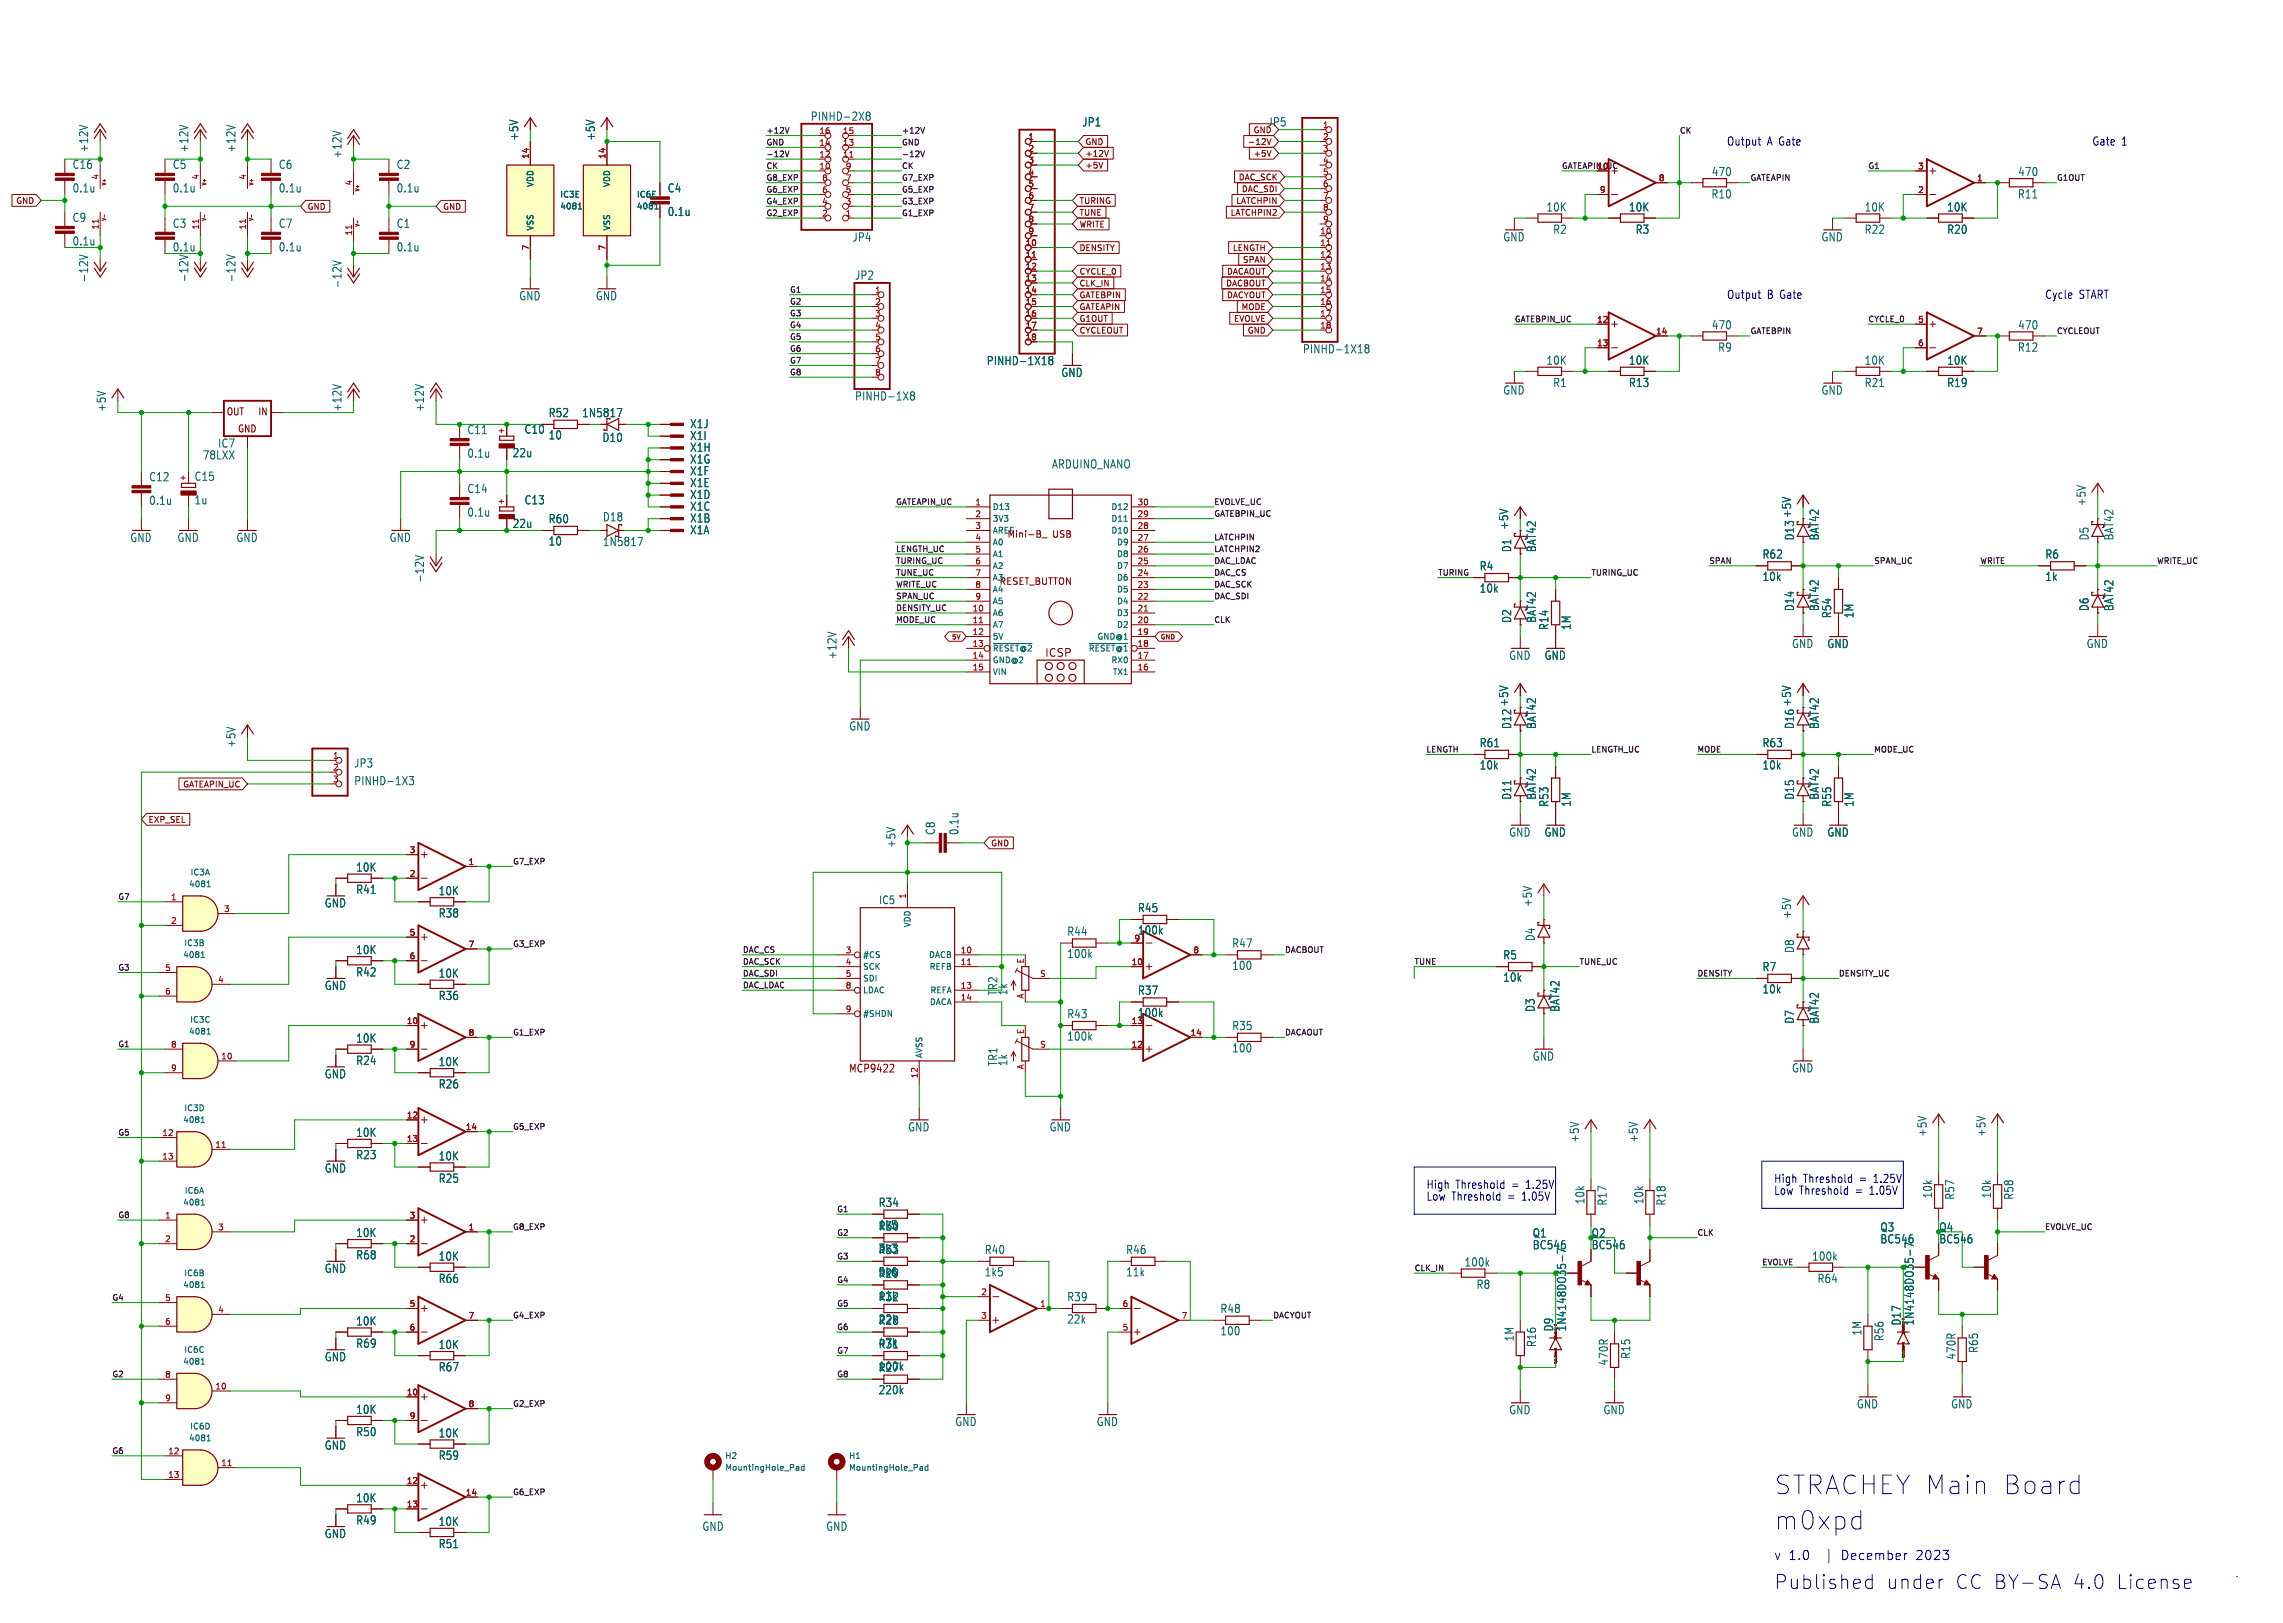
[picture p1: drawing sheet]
<svg xmlns="http://www.w3.org/2000/svg" width="492mm" height="350mm" viewBox="0 0 492 350" stroke-linecap="round" stroke-linejoin="round" font-family="sans-serif">
<defs><g id="words">
<g font-size="5.6" fill="#0000c2">
<text x="382.3" y="322.3">STRACHEY Main</text>
<text x="430.9" y="322.3">Board</text>
<text x="382.3" y="329.9">m0xpd</text>
</g>
<g font-size="4.2" fill="#0000c2">
<text x="382.3" y="342.6">Published</text>
<text x="406.3" y="342.6">under</text>
<text x="421" y="342.6">CC BY-SA</text>
<text x="446" y="342.6">4.0</text>
<text x="455.3" y="342.6">License</text>
</g>
<g font-size="2.8" fill="#0000c2">
<text x="382.3" y="336.3">v 1.0</text>
<text x="396.8" y="336.3">December</text>
<text x="412.9" y="336.3">2023</text>
</g>
<g font-size="2.5" fill="#006464">
<text x="174.7" y="26.2">PINHD-2X8</text>
<text x="233.2" y="27.4">JP1</text>
<text x="273.1" y="27.4">JP5</text>
<text x="19.2" y="33" transform="rotate(-90 19.2 33)">+12V</text>
<text x="40.8" y="33" transform="rotate(-90 40.8 33)">+12V</text>
<text x="50.9" y="33" transform="rotate(-90 50.9 33)">+12V</text>
<text x="73.8" y="34.2" transform="rotate(-90 73.8 34.2)">+12V</text>
<text x="111.9" y="30.4" transform="rotate(-90 111.9 30.4)">+5V</text>
<text x="128.4" y="30.4" transform="rotate(-90 128.4 30.4)">+5V</text>
<text x="15.5" y="36.6">C16</text>
<text x="15.5" y="41.7">0.1u</text>
<text x="37.1" y="36.6">C5</text>
<text x="37.1" y="41.7">0.1u</text>
<text x="60" y="36.6">C6</text>
<text x="60" y="41.7">0.1u</text>
<text x="85.4" y="36.6">C2</text>
<text x="85.4" y="41.7">0.1u</text>
<text x="143.8" y="41.7">C4</text>
<text x="368.9" y="38.2">470</text>
<text x="434.9" y="38.2">470</text>
<text x="143.8" y="46.8">0.1u</text>
<text x="333.2" y="45.8">10K</text>
<text x="351" y="45.8">10K</text>
<text x="368.8" y="43">R10</text>
<text x="401.8" y="45.8">10K</text>
<text x="419.6" y="45.8">10K</text>
<text x="434.8" y="43">R11</text>
<text x="15.5" y="48">C9</text>
<text x="15.5" y="53.1">0.1u</text>
<text x="37.1" y="49.3">C3</text>
<text x="60" y="49.3">C7</text>
<text x="85.4" y="49.3">C1</text>
<text x="183.6" y="52.3">JP4</text>
<text x="323.9" y="52.2">GND</text>
<text x="334.7" y="50.6">R2</text>
<text x="352.4" y="50.6">R3</text>
<text x="392.5" y="52.2">GND</text>
<text x="401.8" y="50.6">R22</text>
<text x="419.6" y="50.6">R20</text>
<text x="37.1" y="54.4">0.1u</text>
<text x="60" y="54.4">0.1u</text>
<text x="85.4" y="54.4">0.1u</text>
<text x="19.2" y="60.9" transform="rotate(-90 19.2 60.9)">-12V</text>
<text x="40.8" y="60.9" transform="rotate(-90 40.8 60.9)">-12V</text>
<text x="50.9" y="60.9" transform="rotate(-90 50.9 60.9)">-12V</text>
<text x="73.8" y="62.2" transform="rotate(-90 73.8 62.2)">-12V</text>
<text x="111.8" y="64.9">GND</text>
<text x="128.3" y="64.9">GND</text>
<text x="184.2" y="60.5">JP2</text>
<text x="368.9" y="71.2">470</text>
<text x="434.9" y="71.2">470</text>
<text x="280.7" y="76.3">PINHD-1X18</text>
<text x="370.2" y="76">R9</text>
<text x="434.8" y="76">R12</text>
<text x="212.6" y="78.9">PINHD-1X18</text>
<text x="228.7" y="81.4">GND</text>
<text x="333.2" y="78.8">10K</text>
<text x="334.7" y="83.6">R1</text>
<text x="351" y="83.6">R13</text>
<text x="351" y="78.8">10K</text>
<text x="401.8" y="83.6">R21</text>
<text x="401.8" y="78.8">10K</text>
<text x="419.6" y="83.6">R19</text>
<text x="419.6" y="78.8">10K</text>
<text x="23" y="88.8" transform="rotate(-90 23 88.8)">+5V</text>
<text x="73.8" y="88.8" transform="rotate(-90 73.8 88.8)">+12V</text>
<text x="91.6" y="88.8" transform="rotate(-90 91.6 88.8)">+12V</text>
<text x="184.2" y="86.5">PINHD-1X8</text>
<text x="323.9" y="85.2">GND</text>
<text x="392.5" y="85.2">GND</text>
<text x="100.6" y="93.7">C11</text>
<text x="113" y="93.6">C10</text>
<text x="118.2" y="94.9">10</text>
<text x="118.2" y="90.1">R52</text>
<text x="125.4" y="90.1">1N5817</text>
<text x="129.8" y="95.4">D10</text>
<text x="148.6" y="92.5">X1J</text>
<text x="148.6" y="95">X1I</text>
<text x="43.6" y="99.2">78LXX</text>
<text x="46.9" y="96.7">IC7</text>
<text x="100.6" y="98.8">0.1u</text>
<text x="110.4" y="98.7">22u</text>
<text x="148.6" y="100.1">X1G</text>
<text x="148.6" y="97.6">X1H</text>
<text x="226.6" y="101.2">ARDUINO_NANO</text>
<text x="32.1" y="103.9">C12</text>
<text x="41.8" y="103.8">C15</text>
<text x="100.6" y="106.4">C14</text>
<text x="148.6" y="105.2">X1E</text>
<text x="148.6" y="102.6">X1F</text>
<text x="148.6" y="107.7">X1D</text>
<text x="32.1" y="109">0.1u</text>
<text x="41.8" y="108.9">1u</text>
<text x="100.6" y="111.5">0.1u</text>
<text x="110.4" y="114">22u</text>
<text x="113" y="108.9">C13</text>
<text x="118.2" y="112.9">R60</text>
<text x="129.8" y="112.5">D18</text>
<text x="148.6" y="110.3">X1C</text>
<text x="148.6" y="112.8">X1B</text>
<text x="386.2" y="111.7" transform="rotate(-90 386.2 111.7)">+5V</text>
<text x="449.7" y="109.2" transform="rotate(-90 449.7 109.2)">+5V</text>
<text x="28" y="117">GND</text>
<text x="38.2" y="117">GND</text>
<text x="50.9" y="117">GND</text>
<text x="83.9" y="117">GND</text>
<text x="118.2" y="117.7">10</text>
<text x="129.8" y="117.9">1N5817</text>
<text x="148.6" y="115.3">X1A</text>
<text x="325.3" y="114.2" transform="rotate(-90 325.3 114.2)">+5V</text>
<text x="325.9" y="119.1" transform="rotate(-90 325.9 119.1)">D1</text>
<text x="331.2" y="119.1" transform="rotate(-90 331.2 119.1)">BAT42</text>
<text x="386.9" y="116.5" transform="rotate(-90 386.9 116.5)">D13</text>
<text x="392.2" y="116.5" transform="rotate(-90 392.2 116.5)">BAT42</text>
<text x="450.4" y="116.5" transform="rotate(-90 450.4 116.5)">D5</text>
<text x="455.7" y="116.5" transform="rotate(-90 455.7 116.5)">BAT42</text>
<text x="91.6" y="125.7" transform="rotate(-90 91.6 125.7)">-12V</text>
<text x="318.8" y="123.1">R4</text>
<text x="379.8" y="120.6">R62</text>
<text x="379.8" y="125.4">10k</text>
<text x="440.7" y="120.6">R6</text>
<text x="440.7" y="125.4">1k</text>
<text x="318.8" y="127.9">10k</text>
<text x="386.9" y="131.8" transform="rotate(-90 386.9 131.8)">D14</text>
<text x="392.2" y="131.8" transform="rotate(-90 392.2 131.8)">BAT42</text>
<text x="450.4" y="131.8" transform="rotate(-90 450.4 131.8)">D6</text>
<text x="455.7" y="131.8" transform="rotate(-90 455.7 131.8)">BAT42</text>
<text x="325.9" y="134.3" transform="rotate(-90 325.9 134.3)">D2</text>
<text x="331.2" y="134.3" transform="rotate(-90 331.2 134.3)">BAT42</text>
<text x="333.9" y="135.8" transform="rotate(-90 333.9 135.8)">R14</text>
<text x="338.7" y="135.8" transform="rotate(-90 338.7 135.8)">1M</text>
<text x="394.9" y="133.3" transform="rotate(-90 394.9 133.3)">R54</text>
<text x="399.7" y="133.3" transform="rotate(-90 399.7 133.3)">1M</text>
<text x="180.5" y="142.2" transform="rotate(-90 180.5 142.2)">+12V</text>
<text x="325.2" y="142.4">GND</text>
<text x="332.8" y="142.4">GND</text>
<text x="386.1" y="139.8">GND</text>
<text x="393.8" y="139.8">GND</text>
<text x="449.6" y="139.8">GND</text>
<text x="325.3" y="152.3" transform="rotate(-90 325.3 152.3)">+5V</text>
<text x="386.2" y="152.3" transform="rotate(-90 386.2 152.3)">+5V</text>
<text x="50.9" y="161.2" transform="rotate(-90 50.9 161.2)">+5V</text>
<text x="182.9" y="157.6">GND</text>
<text x="318.8" y="161.2">R61</text>
<text x="325.9" y="157.2" transform="rotate(-90 325.9 157.2)">D12</text>
<text x="331.2" y="157.2" transform="rotate(-90 331.2 157.2)">BAT42</text>
<text x="379.8" y="161.2">R63</text>
<text x="386.9" y="157.2" transform="rotate(-90 386.9 157.2)">D16</text>
<text x="392.2" y="157.2" transform="rotate(-90 392.2 157.2)">BAT42</text>
<text x="76.3" y="165.6">JP3</text>
<text x="318.8" y="166">10k</text>
<text x="379.8" y="166">10k</text>
<text x="76.3" y="169.4">PINHD-1X3</text>
<text x="325.9" y="172.4" transform="rotate(-90 325.9 172.4)">D11</text>
<text x="331.2" y="172.4" transform="rotate(-90 331.2 172.4)">BAT42</text>
<text x="333.9" y="173.9" transform="rotate(-90 333.9 173.9)">R53</text>
<text x="338.7" y="173.9" transform="rotate(-90 338.7 173.9)">1M</text>
<text x="386.9" y="172.4" transform="rotate(-90 386.9 172.4)">D15</text>
<text x="392.2" y="172.4" transform="rotate(-90 392.2 172.4)">BAT42</text>
<text x="394.9" y="173.9" transform="rotate(-90 394.9 173.9)">R55</text>
<text x="399.7" y="173.9" transform="rotate(-90 399.7 173.9)">1M</text>
<text x="193.2" y="182.8" transform="rotate(-90 193.2 182.8)">+5V</text>
<text x="201.7" y="180" transform="rotate(-90 201.7 180)">C8</text>
<text x="206.8" y="180" transform="rotate(-90 206.8 180)">0.1u</text>
<text x="325.2" y="180.5">GND</text>
<text x="332.8" y="180.5">GND</text>
<text x="386.1" y="180.5">GND</text>
<text x="393.8" y="180.5">GND</text>
<text x="76.7" y="188">10K</text>
<text x="69.9" y="195.7">GND</text>
<text x="76.7" y="192.8">R41</text>
<text x="94.5" y="197.9">R38</text>
<text x="94.5" y="193.1">10K</text>
<text x="245.2" y="196.8">R45</text>
<text x="330.3" y="195.5" transform="rotate(-90 330.3 195.5)">+5V</text>
<text x="229.9" y="201.8">R44</text>
<text x="245.2" y="201.6">100k</text>
<text x="331" y="202.9" transform="rotate(-90 331 202.9)">D4</text>
<text x="386.2" y="198.1" transform="rotate(-90 386.2 198.1)">+5V</text>
<text x="76.7" y="205.8">10K</text>
<text x="229.9" y="206.6">100k</text>
<text x="265.5" y="204.4">R47</text>
<text x="265.5" y="209.2">100</text>
<text x="323.9" y="206.9">R5</text>
<text x="379.8" y="209.5">R7</text>
<text x="386.9" y="205.4" transform="rotate(-90 386.9 205.4)">D8</text>
<text x="69.9" y="213.5">GND</text>
<text x="76.7" y="210.6">R42</text>
<text x="94.5" y="215.7">R36</text>
<text x="94.5" y="210.9">10K</text>
<text x="215.2" y="214.6" transform="rotate(-90 215.2 214.6)">TR2</text>
<text x="217.3" y="214.6" transform="rotate(-90 217.3 214.6)">1k</text>
<text x="245.2" y="214.5">R37</text>
<text x="323.9" y="211.7">10k</text>
<text x="379.8" y="214.3">10k</text>
<text x="229.9" y="219.6">R43</text>
<text x="245.2" y="219.3">100k</text>
<text x="331" y="218.1" transform="rotate(-90 331 218.1)">D3</text>
<text x="336.3" y="218.1" transform="rotate(-90 336.3 218.1)">BAT42</text>
<text x="386.9" y="220.7" transform="rotate(-90 386.9 220.7)">D7</text>
<text x="392.2" y="220.7" transform="rotate(-90 392.2 220.7)">BAT42</text>
<text x="76.7" y="224.8">10K</text>
<text x="229.9" y="224.4">100k</text>
<text x="265.5" y="222.2">R35</text>
<text x="265.5" y="227">100</text>
<text x="69.9" y="232.6">GND</text>
<text x="76.7" y="229.6">R24</text>
<text x="94.5" y="229.9">10K</text>
<text x="215.2" y="229.8" transform="rotate(-90 215.2 229.8)">TR1</text>
<text x="217.3" y="229.8" transform="rotate(-90 217.3 229.8)">1k</text>
<text x="330.3" y="228.7">GND</text>
<text x="386.1" y="231.3">GND</text>
<text x="94.5" y="234.7">R26</text>
<text x="76.7" y="245.2">10K</text>
<text x="195.6" y="244">GND</text>
<text x="226.1" y="244">GND</text>
<text x="415.4" y="245.1" transform="rotate(-90 415.4 245.1)">+5V</text>
<text x="428.1" y="245.1" transform="rotate(-90 428.1 245.1)">+5V</text>
<text x="76.7" y="250">R23</text>
<text x="94.5" y="250.2">10K</text>
<text x="340.5" y="246.3" transform="rotate(-90 340.5 246.3)">+5V</text>
<text x="353.2" y="246.3" transform="rotate(-90 353.2 246.3)">+5V</text>
<text x="69.9" y="252.9">GND</text>
<text x="94.5" y="255">R25</text>
<text x="189.3" y="260.3">R34</text>
<text x="341.7" y="259.6" transform="rotate(-90 341.7 259.6)">10k</text>
<text x="346.5" y="259.9" transform="rotate(-90 346.5 259.9)">R17</text>
<text x="354.4" y="259.6" transform="rotate(-90 354.4 259.6)">10k</text>
<text x="359.2" y="259.9" transform="rotate(-90 359.2 259.9)">R18</text>
<text x="416.6" y="258.3" transform="rotate(-90 416.6 258.3)">10k</text>
<text x="421.4" y="258.6" transform="rotate(-90 421.4 258.6)">R57</text>
<text x="429.3" y="258.3" transform="rotate(-90 429.3 258.3)">10k</text>
<text x="434.1" y="258.6" transform="rotate(-90 434.1 258.6)">R58</text>
<text x="76.7" y="266.8">10K</text>
<text x="189.3" y="265.1">1k5</text>
<text x="189.3" y="265.3">R30</text>
<text x="330.3" y="266.8">Q1</text>
<text x="330.3" y="269.4">BC546</text>
<text x="343" y="269.4">BC546</text>
<text x="405.2" y="265.6">Q3</text>
<text x="405.2" y="268.1">BC546</text>
<text x="417.9" y="268.1">BC546</text>
<text x="69.9" y="274.5">GND</text>
<text x="76.7" y="271.6">R68</text>
<text x="94.5" y="271.8">10K</text>
<text x="189.3" y="270.1">3k3</text>
<text x="189.3" y="275.2">5k6</text>
<text x="212.1" y="275.2">1k5</text>
<text x="212.1" y="270.4">R40</text>
<text x="242.6" y="275.2">11k</text>
<text x="242.6" y="270.4">R46</text>
<text x="315.6" y="273.1">100k</text>
<text x="390.5" y="271.8">100k</text>
<text x="94.5" y="276.6">R66</text>
<text x="189.3" y="280.3">11k</text>
<text x="229.9" y="280.6">R39</text>
<text x="318.2" y="277.9">R8</text>
<text x="391.6" y="276.6">R64</text>
<text x="76.7" y="285.8">10K</text>
<text x="189.3" y="285.4">22k</text>
<text x="229.9" y="285.4">22k</text>
<text x="262.9" y="283.1">R48</text>
<text x="262.9" y="287.9">100</text>
<text x="334.9" y="287" transform="rotate(-90 334.9 287)">D9</text>
<text x="337.7" y="287" transform="rotate(-90 337.7 287)">1N4148DO35-7</text>
<text x="401.4" y="287.9" transform="rotate(-90 401.4 287.9)">1M</text>
<text x="409.9" y="285.7" transform="rotate(-90 409.9 285.7)">D17</text>
<text x="412.7" y="285.7" transform="rotate(-90 412.7 285.7)">1N4148DO35-7</text>
<text x="69.9" y="293.5">GND</text>
<text x="76.7" y="290.6">R69</text>
<text x="94.5" y="290.9">10K</text>
<text x="189.3" y="290.7">R31</text>
<text x="326.4" y="289.1" transform="rotate(-90 326.4 289.1)">1M</text>
<text x="331.2" y="290.3" transform="rotate(-90 331.2 290.3)">R16</text>
<text x="351.6" y="292.9" transform="rotate(-90 351.6 292.9)">R15</text>
<text x="406.2" y="289.1" transform="rotate(-90 406.2 289.1)">R56</text>
<text x="421.7" y="293.1" transform="rotate(-90 421.7 293.1)">470R</text>
<text x="426.5" y="291.6" transform="rotate(-90 426.5 291.6)">R65</text>
<text x="94.5" y="295.7">R67</text>
<text x="189.3" y="295.8">R27</text>
<text x="189.3" y="295.5">100k</text>
<text x="346.8" y="294.3" transform="rotate(-90 346.8 294.3)">470R</text>
<text x="76.7" y="304.9">10K</text>
<text x="189.3" y="300.6">220k</text>
<text x="325.2" y="304.9">GND</text>
<text x="345.5" y="304.9">GND</text>
<text x="400.1" y="303.7">GND</text>
<text x="420.4" y="303.7">GND</text>
<text x="76.7" y="309.7">R50</text>
<text x="94.5" y="309.9">10K</text>
<text x="205.8" y="307.5">GND</text>
<text x="236.3" y="307.5">GND</text>
<text x="69.9" y="312.6">GND</text>
<text x="94.5" y="314.7">R59</text>
<text x="76.7" y="323.9">10K</text>
<text x="76.7" y="328.7">R49</text>
<text x="94.5" y="329">10K</text>
<text x="69.9" y="331.6">GND</text>
<text x="94.5" y="333.8">R51</text>
<text x="151.3" y="330">GND</text>
<text x="178" y="330">GND</text>
</g>
<g font-size="2.5" fill="#0000c2">
<text x="372.1" y="31.5">Output</text>
<text x="380.8" y="31.5">A Gate</text>
<text x="450.8" y="31.5">Gate</text>
<text x="457.2" y="31.5">1</text>
<text x="372.1" y="64.5">Output</text>
<text x="380.8" y="64.5">B Gate</text>
<text x="440.7" y="64.5">Cycle</text>
<text x="448" y="64.5">START</text>
<text x="307.3" y="256.3">High</text>
<text x="313.7" y="256.3">Threshold</text>
<text x="325.9" y="256.3">=</text>
<text x="329" y="256.3">1.25V</text>
<text x="382.3" y="255">High</text>
<text x="382.3" y="257.6">Low Threshold</text>
<text x="388.6" y="255">Threshold</text>
<text x="399.9" y="257.6">=</text>
<text x="400.8" y="255">=</text>
<text x="403.1" y="257.6">1.05V</text>
<text x="404" y="255">1.25V</text>
<text x="307.3" y="258.8">Low Threshold</text>
<text x="325" y="258.8">=</text>
<text x="328.2" y="258.8">1.05V</text>
</g>
<g font-size="2.5" fill="#009600">
<text x="343" y="266.8">Q2</text>
<text x="417.9" y="265.6">Q4</text>
</g>
<g font-size="2.3" fill="#840000">
<text x="225.1" y="141.8">ICSP</text>
<text x="182.9" y="231.3">MCP9422</text>
</g>
<text font-size="2.3" fill="#006464" x="189.4" y="195">IC5</text>
<g font-size="2.1" fill="#840000">
<text x="48.8" y="89.7">OUT</text>
<text x="55.6" y="89.7">IN</text>
<text x="51.2" y="93.4">GND</text>
</g>
<g font-size="2" fill="#840000">
<text x="217" y="116.1">Mini-B_</text>
<text x="226.9" y="116.1">USB</text>
<text x="215.3" y="126.2">RESET_BUTTON</text>
</g>
<g font-size="1.8" fill="#a90000">
<text x="176.5" y="29">16</text>
<text x="181.6" y="29">15</text>
<text x="285" y="27.7">1</text>
<text x="114" y="34.3" transform="rotate(-90 114 34.3)">14</text>
<text x="130.6" y="34.3" transform="rotate(-90 130.6 34.3)">14</text>
<text x="176.5" y="34">12</text>
<text x="176.5" y="31.5">14</text>
<text x="181.6" y="34">11</text>
<text x="181.6" y="31.5">13</text>
<text x="221.5" y="30.2">1</text>
<text x="221.5" y="32.8">2</text>
<text x="221.5" y="35.3">3</text>
<text x="285" y="30.2">2</text>
<text x="285" y="32.8">3</text>
<text x="285" y="35.3">4</text>
<text x="21.3" y="38.8" transform="rotate(-90 21.3 38.8)">4</text>
<text x="42.9" y="38.8" transform="rotate(-90 42.9 38.8)">4</text>
<text x="53.1" y="38.8" transform="rotate(-90 53.1 38.8)">4</text>
<text x="75.9" y="40.1" transform="rotate(-90 75.9 40.1)">4</text>
<text x="176.5" y="36.6">10</text>
<text x="177.1" y="41.7">6</text>
<text x="177.1" y="39.1">8</text>
<text x="182.2" y="41.7">5</text>
<text x="182.2" y="39.1">7</text>
<text x="182.2" y="36.6">9</text>
<text x="221.5" y="37.8">4</text>
<text x="221.5" y="40.4">5</text>
<text x="285" y="37.8">5</text>
<text x="285" y="40.4">6</text>
<text x="344.1" y="36.6">10</text>
<text x="344.7" y="41.7">9</text>
<text x="357.4" y="39.1">8</text>
<text x="413.3" y="41.7">2</text>
<text x="413.3" y="36.6">3</text>
<text x="426" y="39.1">1</text>
<text x="177.1" y="46.7">2</text>
<text x="177.1" y="44.2">4</text>
<text x="182.2" y="46.7">1</text>
<text x="182.2" y="44.2">3</text>
<text x="221.5" y="42.9">6</text>
<text x="221.5" y="45.5">7</text>
<text x="285" y="42.9">7</text>
<text x="285" y="45.5">8</text>
<text x="21.3" y="49.6" transform="rotate(-90 21.3 49.6)">11</text>
<text x="42.9" y="49.6" transform="rotate(-90 42.9 49.6)">11</text>
<text x="53.1" y="49.6" transform="rotate(-90 53.1 49.6)">11</text>
<text x="75.9" y="50.8" transform="rotate(-90 75.9 50.8)">11</text>
<text x="220.9" y="53.1">10</text>
<text x="221.5" y="48">8</text>
<text x="221.5" y="50.5">9</text>
<text x="284.4" y="50.5">10</text>
<text x="284.4" y="53.1">11</text>
<text x="285" y="48">9</text>
<text x="114" y="54" transform="rotate(-90 114 54)">7</text>
<text x="130.6" y="54" transform="rotate(-90 130.6 54)">7</text>
<text x="220.9" y="55.6">11</text>
<text x="220.9" y="58.2">12</text>
<text x="284.4" y="55.6">12</text>
<text x="284.4" y="58.2">13</text>
<text x="188.5" y="63.2">1</text>
<text x="188.5" y="65.8">2</text>
<text x="220.9" y="60.7">13</text>
<text x="220.9" y="63.2">14</text>
<text x="220.9" y="65.8">15</text>
<text x="284.4" y="60.7">14</text>
<text x="284.4" y="63.2">15</text>
<text x="284.4" y="65.8">16</text>
<text x="188.5" y="68.3">3</text>
<text x="188.5" y="70.9">4</text>
<text x="220.9" y="68.3">16</text>
<text x="220.9" y="70.9">17</text>
<text x="284.4" y="68.3">17</text>
<text x="284.4" y="70.9">18</text>
<text x="344.1" y="69.6">12</text>
<text x="413.3" y="69.6">5</text>
<text x="188.5" y="73.4">5</text>
<text x="188.5" y="75.9">6</text>
<text x="220.9" y="73.4">18</text>
<text x="344.1" y="74.7">13</text>
<text x="356.8" y="72.1">14</text>
<text x="413.3" y="74.7">6</text>
<text x="426" y="72.1">7</text>
<text x="188.5" y="78.5">7</text>
<text x="188.5" y="81">8</text>
<text x="210.1" y="109">1</text>
<text x="210.1" y="111.5">2</text>
<text x="245.1" y="111.5">29</text>
<text x="245.1" y="109">30</text>
<text x="210.1" y="114">3</text>
<text x="210.1" y="116.6">4</text>
<text x="210.1" y="119.1">5</text>
<text x="245.1" y="119.1">26</text>
<text x="245.1" y="116.6">27</text>
<text x="245.1" y="114">28</text>
<text x="210.1" y="121.7">6</text>
<text x="210.1" y="124.2">7</text>
<text x="245.1" y="124.2">24</text>
<text x="245.1" y="121.7">25</text>
<text x="209.5" y="131.8">10</text>
<text x="210.1" y="126.7">8</text>
<text x="210.1" y="129.3">9</text>
<text x="245.1" y="131.8">21</text>
<text x="245.1" y="129.3">22</text>
<text x="245.1" y="126.7">23</text>
<text x="209.5" y="134.4">11</text>
<text x="209.5" y="136.9">12</text>
<text x="245.1" y="136.9">19</text>
<text x="245.1" y="134.4">20</text>
<text x="209.5" y="139.4">13</text>
<text x="209.5" y="142">14</text>
<text x="245.1" y="142">17</text>
<text x="245.1" y="139.4">18</text>
<text x="209.5" y="144.5">15</text>
<text x="245.1" y="144.5">16</text>
<text x="71.7" y="163.6">1</text>
<text x="71.7" y="166.1">2</text>
<text x="71.7" y="168.7">3</text>
<text x="88.2" y="183.9">3</text>
<text x="88.2" y="189">2</text>
<text x="100.9" y="186.4">1</text>
<text x="36.8" y="194.1">1</text>
<text x="48.2" y="196.6">3</text>
<text x="195.3" y="193.7" transform="rotate(-90 195.3 193.7)">1</text>
<text x="36.8" y="199.1">2</text>
<text x="88.2" y="201.7">5</text>
<text x="244.4" y="202.9">9</text>
<text x="35.5" y="209.3">5</text>
<text x="88.2" y="206.8">6</text>
<text x="100.9" y="204.2">7</text>
<text x="182.2" y="205.5">3</text>
<text x="182.2" y="208">4</text>
<text x="207" y="205.5">10</text>
<text x="207" y="208">11</text>
<text x="220.7" y="207.7" transform="rotate(-90 220.7 207.7)">E</text>
<text x="243.8" y="208">10</text>
<text x="257.1" y="205.5">8</text>
<text x="35.5" y="214.4">6</text>
<text x="46.9" y="211.8">4</text>
<text x="182.2" y="210.6">5</text>
<text x="182.2" y="213.1">8</text>
<text x="207" y="213.1">13</text>
<text x="207" y="215.6">14</text>
<text x="220.7" y="215.3" transform="rotate(-90 220.7 215.3)">A</text>
<text x="224.1" y="210.6">S</text>
<text x="87.6" y="220.7">10</text>
<text x="182.2" y="218.2">9</text>
<text x="243.8" y="220.7">13</text>
<text x="36.8" y="225.8">8</text>
<text x="88.2" y="225.8">9</text>
<text x="100.9" y="223.3">8</text>
<text x="220.7" y="222.9" transform="rotate(-90 220.7 222.9)">E</text>
<text x="224.1" y="225.8">S</text>
<text x="243.8" y="225.8">12</text>
<text x="256.5" y="223.3">14</text>
<text x="36.8" y="230.9">9</text>
<text x="47.6" y="228.3">10</text>
<text x="197.9" y="232.5" transform="rotate(-90 197.9 232.5)">12</text>
<text x="220.7" y="230.5" transform="rotate(-90 220.7 230.5)">A</text>
<text x="34.9" y="244.9">12</text>
<text x="87.6" y="241">12</text>
<text x="100.3" y="243.6">14</text>
<text x="34.9" y="249.9">13</text>
<text x="46.3" y="247.4">11</text>
<text x="87.6" y="246.1">13</text>
<text x="35.5" y="262.6">1</text>
<text x="88.2" y="262.6">3</text>
<text x="35.5" y="267.7">2</text>
<text x="46.9" y="265.2">3</text>
<text x="88.2" y="267.7">2</text>
<text x="100.9" y="265.2">1</text>
<text x="35.5" y="280.4">5</text>
<text x="88.2" y="281.7">5</text>
<text x="211.4" y="279.1">2</text>
<text x="224.1" y="281.7">1</text>
<text x="241.9" y="281.7">6</text>
<text x="35.5" y="285.5">6</text>
<text x="46.9" y="283">4</text>
<text x="88.2" y="286.8">6</text>
<text x="100.9" y="284.2">7</text>
<text x="211.4" y="284.2">3</text>
<text x="241.9" y="286.8">5</text>
<text x="254.6" y="284.2">7</text>
<text x="35.5" y="296.9">8</text>
<text x="46.3" y="299.5">10</text>
<text x="35.5" y="302">9</text>
<text x="87.6" y="300.7">10</text>
<text x="88.2" y="305.8">9</text>
<text x="100.9" y="303.3">8</text>
<text x="36.2" y="313.4">12</text>
<text x="47.6" y="316">11</text>
<text x="36.2" y="318.5">13</text>
<text x="87.6" y="319.8">12</text>
<text x="100.3" y="322.3">14</text>
<text x="87.6" y="324.9">13</text>
</g>
<g font-size="1.8" fill="#840000">
<text x="270.1" y="28.9">GND</text>
<text x="233.8" y="31.4">GND</text>
<text x="233.8" y="34">+12V</text>
<text x="268.9" y="31.4">-12V</text>
<text x="270.1" y="34">+5V</text>
<text x="233.8" y="36.5">+5V</text>
<text x="266.9" y="39.1">DAC_SCK</text>
<text x="267.5" y="41.6">DAC_SDI</text>
<text x="3.4" y="44.1">GND</text>
<text x="66.2" y="45.4">GND</text>
<text x="95.4" y="45.4">GND</text>
<text x="232.6" y="46.7">TUNE</text>
<text x="232.6" y="44.1">TURING</text>
<text x="265.1" y="46.7">LATCHPIN2</text>
<text x="266.3" y="44.1">LATCHPIN</text>
<text x="232.6" y="49.2">WRITE</text>
<text x="232.6" y="59.4">CYCLE_0</text>
<text x="232.6" y="54.3">DENSITY</text>
<text x="264.3" y="59.4">DACAOUT</text>
<text x="265.6" y="54.3">LENGTH</text>
<text x="267.8" y="56.8">SPAN</text>
<text x="232.6" y="64.5">GATEBPIN</text>
<text x="232.6" y="61.9">CLK_IN</text>
<text x="264.2" y="61.9">DACBOUT</text>
<text x="264.3" y="64.5">DACYOUT</text>
<text x="232.6" y="69.5">G1OUT</text>
<text x="232.6" y="67">GATEAPIN</text>
<text x="265.9" y="69.5">EVOLVE</text>
<text x="267.5" y="67">MODE</text>
<text x="232.6" y="72.1">CYCLEOUT</text>
<text x="268.8" y="72.1">GND</text>
<text x="108.8" y="93.6" transform="rotate(-90 108.8 93.6)">+</text>
<text x="40.2" y="103.8" transform="rotate(-90 40.2 103.8)">+</text>
<text x="108.8" y="108.8" transform="rotate(-90 108.8 108.8)">+</text>
<text x="39.4" y="169.9">GATEAPIN_UC</text>
<text x="31.9" y="177.5">EXP_SEL</text>
<text x="213.5" y="182.6">GND</text>
</g>
<g font-size="1.8" fill="#006464">
<text x="115.2" y="40.4" transform="rotate(-90 115.2 40.4)">VDD</text>
<text x="131.7" y="40.4" transform="rotate(-90 131.7 40.4)">VDD</text>
<text x="120.7" y="42.8">IC3E</text>
<text x="120.7" y="45.3">4081</text>
<text x="137.2" y="42.8">IC6E</text>
<text x="137.2" y="45.3">4081</text>
<text x="115.2" y="49.8" transform="rotate(-90 115.2 49.8)">VSS</text>
<text x="131.7" y="49.8" transform="rotate(-90 131.7 49.8)">VSS</text>
<text x="213.9" y="110.1">D13</text>
<text x="213.9" y="112.6">3V3</text>
<text x="239.4" y="112.6">D11</text>
<text x="239.4" y="110.1">D12</text>
<text x="213.9" y="115.2">AREF</text>
<text x="213.9" y="117.7">A0</text>
<text x="239.4" y="115.2">D10</text>
<text x="240.6" y="117.7">D9</text>
<text x="213.9" y="120.2">A1</text>
<text x="213.9" y="122.8">A2</text>
<text x="213.9" y="125.3">A3</text>
<text x="240.6" y="125.3">D6</text>
<text x="240.6" y="122.8">D7</text>
<text x="240.6" y="120.2">D8</text>
<text x="213.9" y="127.9">A4</text>
<text x="213.9" y="130.4">A5</text>
<text x="240.6" y="130.4">D4</text>
<text x="240.6" y="127.9">D5</text>
<text x="213.9" y="132.9">A6</text>
<text x="213.9" y="135.5">A7</text>
<text x="240.6" y="135.5">D2</text>
<text x="240.6" y="132.9">D3</text>
<text x="213.9" y="138">5V</text>
<text x="213.9" y="140.6">~{RESET@2}</text>
<text x="213.9" y="143.1">GND@2</text>
<text x="234.5" y="140.6">~{RESET@1}</text>
<text x="236.4" y="138">GND@1</text>
<text x="239.4" y="143.1">RX0</text>
<text x="213.9" y="145.6">VIN</text>
<text x="239.7" y="145.6">TX1</text>
<text x="40.7" y="191.4">4081</text>
<text x="41" y="188.8">IC3A</text>
<text x="196.4" y="199.9" transform="rotate(-90 196.4 199.9)">VDD</text>
<text x="39.4" y="206.6">4081</text>
<text x="39.6" y="204.1">IC3B</text>
<text x="185.9" y="206.6">#CS</text>
<text x="185.9" y="209.1">SCK</text>
<text x="200.1" y="206.6">DACB</text>
<text x="200.3" y="209.1">REFB</text>
<text x="185.9" y="211.7">SDI</text>
<text x="185.9" y="214.2">LDAC</text>
<text x="200.4" y="214.2">REFA</text>
<text x="40.9" y="220.6">IC3C</text>
<text x="185.9" y="219.3">#SHDN</text>
<text x="200.3" y="216.8">DACA</text>
<text x="40.7" y="223.1">4081</text>
<text x="199" y="228.1" transform="rotate(-90 199 228.1)">AVSS</text>
<text x="39.6" y="239.6">IC3D</text>
<text x="39.4" y="242.2">4081</text>
<text x="39.7" y="257.4">IC6A</text>
<text x="39.4" y="259.9">4081</text>
<text x="39.6" y="275.2">IC6B</text>
<text x="39.4" y="277.7">4081</text>
<text x="39.6" y="291.7">IC6C</text>
<text x="39.4" y="294.2">4081</text>
<text x="40.7" y="310.7">4081</text>
<text x="40.9" y="308.2">IC6D</text>
<text x="156.2" y="314.6">H2</text>
<text x="156.2" y="317.1">MountingHole_Pad</text>
<text x="182.9" y="314.6">H1</text>
<text x="182.9" y="317.1">MountingHole_Pad</text>
</g>
<g font-size="1.7" fill="#0f0f0f">
<text x="165.1" y="28.9">+12V</text>
<text x="194.3" y="28.9">+12V</text>
<text x="361.9" y="28.9">CK</text>
<text x="165.1" y="31.4">GND</text>
<text x="165.1" y="33.9">-12V</text>
<text x="194.3" y="31.4">GND</text>
<text x="194.3" y="33.9">-12V</text>
<text x="165.1" y="41.6">G6_EXP</text>
<text x="165.1" y="36.5">CK</text>
<text x="165.1" y="39">G8_EXP</text>
<text x="194.3" y="41.6">G5_EXP</text>
<text x="194.3" y="39">G7_EXP</text>
<text x="194.3" y="36.5">CK</text>
<text x="377.2" y="39">GATEAPIN</text>
<text x="402.6" y="36.5">G1</text>
<text x="443.2" y="39">G1OUT</text>
<text x="165.1" y="44.1">G4_EXP</text>
<text x="165.1" y="46.6">G2_EXP</text>
<text x="194.3" y="44.1">G3_EXP</text>
<text x="194.3" y="46.6">G1_EXP</text>
<text x="170.2" y="63.2">G1</text>
<text x="170.2" y="65.7">G2</text>
<text x="170.2" y="68.2">G3</text>
<text x="170.2" y="70.8">G4</text>
<text x="326.4" y="69.5">GATEBPIN_UC</text>
<text x="402.6" y="69.5">CYCLE_0</text>
<text x="170.2" y="73.3">G5</text>
<text x="170.2" y="75.9">G6</text>
<text x="377.2" y="72">GATEBPIN</text>
<text x="443.2" y="72">CYCLEOUT</text>
<text x="170.2" y="78.4">G7</text>
<text x="170.2" y="80.9">G8</text>
<text x="193" y="108.9">GATEAPIN_UC</text>
<text x="261.6" y="111.4">GATEBPIN_UC</text>
<text x="261.6" y="108.9">EVOLVE_UC</text>
<text x="193" y="119">LENGTH_UC</text>
<text x="261.6" y="119">LATCHPIN2</text>
<text x="261.6" y="116.5">LATCHPIN</text>
<text x="193" y="121.6">TURING_UC</text>
<text x="193" y="124.1">TUNE_UC</text>
<text x="261.6" y="121.6">DAC_LDAC</text>
<text x="261.6" y="124.1">DAC_CS</text>
<text x="309.9" y="124.1">TURING</text>
<text x="342.9" y="124.1">TURING_UC</text>
<text x="368.3" y="121.6">SPAN</text>
<text x="403.9" y="121.6">SPAN_UC</text>
<text x="426.7" y="121.6">WRITE</text>
<text x="464.8" y="121.6">WRITE_UC</text>
<text x="193" y="126.7">WRITE_UC</text>
<text x="193" y="131.7">DENSITY_UC</text>
<text x="193" y="129.2">SPAN_UC</text>
<text x="261.6" y="126.7">DAC_SCK</text>
<text x="261.6" y="129.2">DAC_SDI</text>
<text x="193" y="134.3">MODE_UC</text>
<text x="261.6" y="134.3">CLK</text>
<text x="307.3" y="162.2">LENGTH</text>
<text x="342.9" y="162.2">LENGTH_UC</text>
<text x="365.8" y="162.2">MODE</text>
<text x="403.9" y="162.2">MODE_UC</text>
<text x="110.5" y="186.3">G7_EXP</text>
<text x="25.4" y="194">G7</text>
<text x="25.4" y="209.2">G3</text>
<text x="110.5" y="204.1">G3_EXP</text>
<text x="160" y="207.9">DAC_SCK</text>
<text x="160" y="205.4">DAC_CS</text>
<text x="276.9" y="205.4">DACBOUT</text>
<text x="304.8" y="207.9">TUNE</text>
<text x="340.4" y="207.9">TUNE_UC</text>
<text x="160" y="213">DAC_LDAC</text>
<text x="160" y="210.5">DAC_SDI</text>
<text x="365.8" y="210.5">DENSITY</text>
<text x="396.2" y="210.5">DENSITY_UC</text>
<text x="25.4" y="225.7">G1</text>
<text x="110.5" y="223.2">G1_EXP</text>
<text x="276.9" y="223.2">DACAOUT</text>
<text x="25.4" y="244.8">G5</text>
<text x="110.5" y="243.5">G5_EXP</text>
<text x="25.4" y="262.5">G8</text>
<text x="180.3" y="261.3">G1</text>
<text x="110.5" y="265.1">G8_EXP</text>
<text x="180.3" y="266.4">G2</text>
<text x="365.8" y="266.4">CLK</text>
<text x="440.7" y="265.1">EVOLVE_UC</text>
<text x="180.3" y="271.4">G3</text>
<text x="304.8" y="274">CLK_IN</text>
<text x="379.7" y="272.7">EVOLVE</text>
<text x="24.1" y="280.3">G4</text>
<text x="180.3" y="276.5">G4</text>
<text x="180.3" y="281.6">G5</text>
<text x="110.5" y="284.1">G4_EXP</text>
<text x="180.3" y="286.7">G6</text>
<text x="274.3" y="284.1">DACYOUT</text>
<text x="180.3" y="291.8">G7</text>
<text x="24.1" y="296.8">G2</text>
<text x="180.3" y="296.8">G8</text>
<text x="110.5" y="303.2">G2_EXP</text>
<text x="24.1" y="313.3">G6</text>
<text x="110.5" y="322.2">G6_EXP</text>
</g>
<text font-size="1.7" fill="#840000" x="336.5" y="36.5">GATEAPIN_UC</text>
<g font-size="1.4" fill="#840000">
<text x="205" y="138">5V</text>
<text x="250.1" y="138">GND</text>
</g>
<g font-size="1.1" fill="#840000">
<text x="23.1" y="40.1" transform="rotate(-90 23.1 40.1)">V+</text>
<text x="44.6" y="40.1" transform="rotate(-90 44.6 40.1)">V+</text>
<text x="54.8" y="40.1" transform="rotate(-90 54.8 40.1)">V+</text>
<text x="77.7" y="41.4" transform="rotate(-90 77.7 41.4)">V+</text>
<text x="23.1" y="47.7" transform="rotate(-90 23.1 47.7)">V-</text>
<text x="44.6" y="47.7" transform="rotate(-90 44.6 47.7)">V-</text>
<text x="54.8" y="47.7" transform="rotate(-90 54.8 47.7)">V-</text>
<text x="77.7" y="49" transform="rotate(-90 77.7 49)">V-</text>
</g>
<g font-size=".6" fill="#840000">
<text x="335.7" y="285.5" transform="rotate(-90 335.7 285.5)">2</text>
<text x="410.6" y="287.6" transform="rotate(-90 410.6 287.6)">SpiceOrder</text>
<text x="410.6" y="284.2" transform="rotate(-90 410.6 284.2)">2</text>
<text x="335.7" y="294" transform="rotate(-90 335.7 294)">SpiceOrder</text>
<text x="335.7" y="290.5" transform="rotate(-90 335.7 290.5)">1</text>
<text x="335.7" y="288.9" transform="rotate(-90 335.7 288.9)">SpiceOrder</text>
<text x="410.6" y="292.7" transform="rotate(-90 410.6 292.7)">SpiceOrder</text>
<text x="410.6" y="289.3" transform="rotate(-90 410.6 289.3)">1</text>
</g>
</g></defs>
<g fill="none" stroke="#840000" stroke-width=".22">
<path d="M58.4 34.3v3M58.4 38.9v3M76.2 29.2v2.6M76.2 36.8v5.1M222.2 30.5h1.3M222.2 33h1.3M222.2 35.6h1.3M222.2 38.1h1.3M284.5 33h1.2M284.5 38.1h1.2M284.5 27.9h1.2M58.4 47v3"/>
<path d="M58.4 51.6v3M76.2 47v5.1M76.2 57.2v2.5M77.1 47.6v.5M222.2 53.3h1.3M222.2 55.9h1.3M222.2 58.4h1.3M222.2 40.6h1.3M222.2 43.2h1.3M222.2 45.7h1.3M222.2 48.3h1.3M222.2 50.8h1.3"/>
<path d="M284.5 40.6h1.2M284.5 43.2h1.2M284.5 45.7h1.2M284.5 48.3h1.2M222.2 61h1.3M222.2 63.5h1.3M222.2 66h1.3M222.2 68.6h1.3M222.2 71.1h1.3M222.2 73.7h1.3M231.1 76.2v2.5M53.3 156.2v2.6"/>
<path d="M71.1 163.8h1.3M71.1 168.9h1.3M72.4 189.2h2.5M72.4 190.5v2.5M80 189.2h2.5M87.6 189.2h2.6M87.6 184.2h2.6M90.2 194.3h2.5M90.8 189.2h1.3M90.8 184.2h1.3M91.4 183.5v1.3M97.8 194.3h2.5"/>
<path d="M100.3 186.7h2.6M195.6 190.5v5.1M87.6 207h2.6M87.6 201.9h2.6M90.8 207h1.3M90.8 201.9h1.3M91.4 201.3v1.3M100.3 204.5h2.6M180.3 210.8h5.1M180.3 205.7h3.8M180.3 208.3h5.1M180.3 213.4h3.8"/>
<path d="M180.3 218.4h3.8M205.7 205.7h5.1M205.7 208.3h5.1M205.7 213.4h5.1M205.7 215.9h5.1M218.4 211.3v2.1M218.4 211.3l-.5 1M218.4 211.3l.5 1M219.1 209.1l3.5 1.7h3.5M219.3 208.6l-.5 .9M221 205.7v2.6M221 213.4v2.5"/>
<path d="M228.6 203.2h2.5M236.2 203.2h2.6M192.4 229.3l.2 .3v.4l-.8 1h.8M198.1 228.6v5.1M198.1 238.8v2.5M218.4 226.6v2M218.4 226.6l-.5 1M218.4 226.6l.5 1M219.1 224.3l3.5 1.8h3.5M219.3 223.8l-.5 1M221 221v2.5M221 228.6v2.5"/>
<path d="M228.6 221h2.5M228.6 238.8v2.5M236.2 221h2.6M188 266.7h2.5M188 261.6h2.5M195.6 266.7h2.5M195.6 261.6h2.5M482 339.7h.1"/>
<circle cx="221.6" cy="30.5" r=".63"/>
<circle cx="221.6" cy="33" r=".63"/>
<circle cx="221.6" cy="38.1" r=".63"/>
<circle cx="221.6" cy="35.6" r=".63"/>
<circle cx="286.4" cy="35.6" r=".63"/>
<circle cx="286.4" cy="38.1" r=".63"/>
<circle cx="286.4" cy="30.5" r=".63"/>
<circle cx="286.4" cy="27.9" r=".63"/>
<circle cx="286.4" cy="33" r=".63"/>
<circle cx="221.6" cy="53.3" r=".63"/>
<circle cx="221.6" cy="45.7" r=".63"/>
<circle cx="221.6" cy="43.2" r=".63"/>
<circle cx="221.6" cy="48.3" r=".63"/>
<circle cx="221.6" cy="55.9" r=".63"/>
<circle cx="221.6" cy="50.8" r=".63"/>
<circle cx="221.6" cy="40.6" r=".63"/>
<circle cx="221.6" cy="58.4" r=".63"/>
<circle cx="286.4" cy="58.4" r=".63"/>
<circle cx="286.4" cy="43.2" r=".63"/>
<circle cx="286.4" cy="48.3" r=".63"/>
<circle cx="286.4" cy="40.6" r=".63"/>
<circle cx="286.4" cy="53.3" r=".63"/>
<circle cx="286.4" cy="45.7" r=".63"/>
<circle cx="286.4" cy="55.9" r=".63"/>
<circle cx="286.4" cy="50.8" r=".63"/>
<circle cx="221.6" cy="68.6" r=".63"/>
<circle cx="221.6" cy="63.5" r=".63"/>
<circle cx="221.6" cy="73.7" r=".63"/>
<circle cx="221.6" cy="66" r=".63"/>
<circle cx="221.6" cy="61" r=".63"/>
<circle cx="221.6" cy="71.1" r=".63"/>
<circle cx="286.4" cy="71.1" r=".63"/>
<circle cx="286.4" cy="63.5" r=".63"/>
<circle cx="286.4" cy="61" r=".63"/>
<circle cx="286.4" cy="68.6" r=".63"/>
<circle cx="286.4" cy="66" r=".63"/>
<circle cx="73" cy="163.8" r=".63"/>
<circle cx="73" cy="168.9" r=".63"/>
<circle cx="73" cy="166.4" r=".63"/>
<circle cx="184.8" cy="213.4" r=".63"/>
<circle cx="184.8" cy="218.4" r=".63"/>
<circle cx="184.8" cy="205.7" r=".63"/>
</g>
<g fill="none" stroke="#840000" stroke-width=".25">
<path d="M74.9 31.1l1.3-1.9 1.3 1.9M74.9 29.8l1.3-1.9 1.3 1.9M74.9 59.1l1.3 1.9 1.3-1.9M74.9 57.8l1.3 1.9 1.3-1.9M52.1 158.1l1.2-1.9 1.3 1.9M74.9 188.3h5.1v1.8h-5.1zM92.7 193.4h5.1v1.8h-5.1zM185.4 195.6h20.3v33h-20.3zM220.2 208.3h1.5v5.1h-1.5zM231.1 202.3h5.1v1.8h-5.1zM220.2 223.5h1.5v5.1h-1.5zM231.1 220.1h5.1v1.8h-5.1z"/>
<path d="M190.5 260.7h5.1v1.8h-5.1zM190.5 265.8h5.1v1.8h-5.1z"/>
</g>
<path d="M219.7 27.9h7.6v48.3h-7.6zM280.7 25.4h7.6v48.3h-7.6zM67.3 161.3h7.6v10.2h-7.6zM90.2 199.4l10.1 5.1-10.1 5.1zM90.2 181.6l10.1 5.1-10.1 5.1z" fill="none" stroke="#840000" stroke-width=".41"/>
<path d="M75.8 48.6v.7M222.5 55.5h.7M286 52.9h.7M208.5 207.9h.7" fill="none" stroke="#a90000" stroke-width=".22"/>
<path d="M71.7 28.3l1.8 .5M71.7 56.2l1.8 .5-1.8 .5M226.3 77.6l-.3-.4 .3-.4 .5 .1 .1 .2-.3 .5M226.3 77.6l-.3 .3 .1 .5 .2 .2h.3l.3-.4-.1-.5-.2-.1M226.3 77.6h.3M294.5 75l-.3-.3 .3-.4h.3l.3 .3-.3 .4M294.5 75l-.3 .4 .1 .5 .2 .1h.3l.3-.3-.1-.5-.2-.2M294.5 75h.3M88.2 167.3h.9l-.5 .7 .5 .2v.7l-.2 .2h-.5l-.2-.2" fill="none" stroke="#006464" stroke-width=".22"/>
<g fill="#840000" stroke="#840000" stroke-width=".22">
<path d="M56.4 38.4h4.1v.5h-4.1z"/>
<path d="M56.4 37.3h4.1v.5h-4.1z"/>
<path d="M56.4 51.1h4.1v.5h-4.1z"/>
<path d="M56.4 50h4.1v.5h-4.1z"/>
</g>
<path d="M43.2 193a3.8 3.8 0 0 1 3.8 3.9 3.8 3.8 0 0 1-3.8 3.8z" fill="#ffffc2" stroke="#ffffc2" stroke-width=".22"/>
<path d="M39.4 193h3.8v7.7h-3.8z" fill="#ffffc2"/>
<path d="M39.4 193h3.8a3.8 3.8 0 0 1 3.8 3.9 3.8 3.8 0 0 1-3.8 3.8h-3.8zM246.4 197.2h5.1v1.8h-5.1zM92.7 211.2h5.1v1.8h-5.1zM246.4 215h5.1v1.8h-5.1zM266.7 204.9h5.1v1.7h-5.1zM92.7 230.3h5.1v1.7h-5.1zM92.7 250.6h5.1v1.7h-5.1zM213.4 270.9h5v1.8h-5zM231.1 281.1h5.1v1.7h-5.1z" fill="none" stroke="#840000" stroke-width=".25"/>
<g fill="none" stroke="#840000" stroke-width=".22">
<path d="M83.8 34.3v3M83.8 38.9v3M176.5 39.4h1.3M182.9 34.3h1.2M182.9 31.8h1.2M182.9 29.2h1.2M182.9 39.4h1.2M182.9 36.8h1.2M83.8 47v3M83.8 51.6v3M176.5 41.9h1.3M182.9 47h1.2"/>
<path d="M182.9 44.5h1.2M182.9 41.9h1.2M188 63.5h1.2M188 68.6h1.2M188 73.7h1.2M188 76.2h1.2M188 78.7h1.2M188 81.3h1.2M35.6 194.3h3.8M35.6 199.4h3.8M47 196.9h3.8M243.8 198.1h2.6"/>
<path d="M251.5 198.1h2.5M90.2 212.1h2.5M97.8 212.1h2.5M243.8 203.2h2.6M243.8 208.3h2.6M243.8 215.9h2.6M247 203.2h1.3M247 208.3h1.3M247.6 207.6v1.3M251.5 215.9h2.5M256.5 205.7h2.6M264.2 205.7h2.5"/>
<path d="M271.8 205.7h2.5M87.6 226.1h2.6M87.6 221h2.6M90.2 231.1h2.5M90.8 226.1h1.3M90.8 221h1.3M91.4 220.3v1.3M97.8 231.1h2.5M100.3 223.5h2.6M243.8 226.1h2.6M243.8 221h2.6M247 226.1h1.3"/>
<path d="M247 221h1.3M247.6 225.4v1.3M256.5 223.5h2.6M87.6 246.4h2.6M87.6 241.3h2.6M90.2 251.5h2.5M90.8 246.4h1.3M90.8 241.3h1.3M91.4 240.7v1.2M97.8 251.5h2.5M100.3 243.8h2.6M210.8 279.4h2.6"/>
<path d="M210.8 271.8h2.6M214 279.4h1.3M218.4 271.8h2.6M210.8 284.5h2.6M214 284.5h1.3M214.6 283.8v1.3M223.5 281.9h2.6M228.6 281.9h2.5M236.2 281.9h2.6"/>
<circle cx="178.4" cy="34.3" r=".63"/>
<circle cx="178.4" cy="36.8" r=".63"/>
<circle cx="178.4" cy="39.4" r=".63"/>
<circle cx="178.4" cy="29.2" r=".63"/>
<circle cx="178.4" cy="31.7" r=".63"/>
<circle cx="182.2" cy="31.7" r=".63"/>
<circle cx="182.2" cy="29.2" r=".63"/>
<circle cx="182.2" cy="39.4" r=".63"/>
<circle cx="182.2" cy="34.3" r=".63"/>
<circle cx="182.2" cy="36.8" r=".63"/>
<circle cx="178.4" cy="47" r=".63"/>
<circle cx="178.4" cy="44.4" r=".63"/>
<circle cx="178.4" cy="41.9" r=".63"/>
<circle cx="182.2" cy="44.4" r=".63"/>
<circle cx="182.2" cy="47" r=".63"/>
<circle cx="182.2" cy="41.9" r=".63"/>
<circle cx="189.9" cy="66" r=".63"/>
<circle cx="189.9" cy="63.5" r=".63"/>
<circle cx="189.9" cy="71.1" r=".63"/>
<circle cx="189.9" cy="73.7" r=".63"/>
<circle cx="189.9" cy="76.2" r=".63"/>
<circle cx="189.9" cy="78.7" r=".63"/>
<circle cx="189.9" cy="68.6" r=".63"/>
<circle cx="189.9" cy="81.3" r=".63"/>
</g>
<path d="M187 24.9l-.3-.3 .3-.5 .4 .1 .1 .3-.2 .4M187 24.9l-.3 .3v.5l.3 .2h.3l.2-.3v-.5l-.2-.2M187 24.9h.3M196.5 85.2l-.3-.4 .3-.4 .4 .1 .2 .3-.3 .4M196.5 85.2l-.3 .3 .1 .5 .2 .2h.3l.3-.3-.1-.5-.2-.2M196.5 85.2h.3M44.6 191.1h.7M44.7 190.1l.3-.3v1.3" fill="none" stroke="#006464" stroke-width=".22"/>
<g fill="#840000" stroke="#840000" stroke-width=".22">
<path d="M81.8 38.4h4.1v.5h-4.1z"/>
<path d="M81.8 37.3h4.1v.5h-4.1z"/>
<path d="M81.8 51.1h4.1v.5h-4.1z"/>
<path d="M81.8 50h4.1v.5h-4.1z"/>
</g>
<path d="M172.7 26.7h15.3v22.8h-15.3zM184.1 61h7.7v22.8h-7.7zM90.2 218.4l10.1 5.1-10.1 5.1zM246.4 200.7l10.1 5-10.1 5.1zM246.4 218.4l10.1 5.1-10.1 5.1zM90.2 238.8l10.1 5-10.1 5.1zM213.4 276.9l10.1 5-10.1 5.1z" fill="none" stroke="#840000" stroke-width=".41"/>
<path d="M183.1 33.9h.7" fill="none" stroke="#a90000" stroke-width=".22"/>
<path d="M41.9 295.9a3.8 3.8 0 0 1 3.8 3.8 3.8 3.8 0 0 1-3.8 3.8z" fill="#ffffc2" stroke="#ffffc2" stroke-width=".22"/>
<path d="M38.1 295.9h3.8v7.6h-3.8z" fill="#ffffc2"/>
<path d="M320 161.7h5.1v1.7h-5.1zM266.7 222.6h5.1v1.8h-5.1zM38.1 295.9h3.8a3.8 3.8 0 0 1 3.8 3.8 3.8 3.8 0 0 1-3.8 3.8h-3.8zM264.2 283.6h5v1.8h-5z" fill="none" stroke="#840000" stroke-width=".25"/>
<path d="M317.5 162.6h2.5M325.1 162.6h2.6M264.2 223.5h2.5M271.8 223.5h2.5M34.3 297.2h3.8M45.7 299.7h3.8M261.6 284.5h2.6M269.2 284.5h2.6M34.3 302.3h3.8" fill="none" stroke="#840000" stroke-width=".22"/>
<path d="M43.4 293.9h.7M43.5 293l.2-.3v1.2" fill="none" stroke="#006464" stroke-width=".22"/>
<path d="M41.9 261.6a3.8 3.8 0 0 1 3.8 3.8 3.8 3.8 0 0 1-3.8 3.8z" fill="#ffffc2" stroke="#ffffc2" stroke-width=".22"/>
<path d="M38.1 261.6h3.8v7.6h-3.8z" fill="#ffffc2"/>
<path d="M334.4 167.6h1.8v5.1h-1.8zM38.1 261.6h3.8a3.8 3.8 0 0 1 3.8 3.8 3.8 3.8 0 0 1-3.8 3.8h-3.8z" fill="none" stroke="#840000" stroke-width=".25"/>
<path d="M335.3 165.1v2.5M335.3 172.7v2.6M34.3 262.9h3.8M34.3 268h3.8M45.7 265.4h3.8" fill="none" stroke="#840000" stroke-width=".22"/>
<path d="M43.4 259.7h.7M43.5 258.7l.2-.3v1.3" fill="none" stroke="#006464" stroke-width=".22"/>
<path d="M43.2 312.4a3.8 3.8 0 0 1 3.8 3.8 3.8 3.8 0 0 1-3.8 3.8z" fill="#ffffc2" stroke="#ffffc2" stroke-width=".22"/>
<path d="M39.4 312.4h3.8v7.6h-3.8z" fill="#ffffc2"/>
<g fill="none" stroke="#840000" stroke-width=".25">
<path d="M326.4 168.9h2.5M327.7 168.9l1.2 2.6h-2.5zM327.7 167.6v1.3M327.7 171.5v1.2M331.7 198.8h-.2v.6h2.5v.6h-.2M332.7 199.4l1.3 2.5h-2.5zM332.7 198.1v1.3M325.1 207.4h5.1v1.8h-5.1zM331.7 214h-.2v.6h2.5M332.7 201.9v1.3M332.7 213.4v1.2M332.7 217.2v1.2"/>
<path d="M332.7 214.6l1.3 2.6h-2.5zM243.8 270.9h5.1v1.8h-5.1zM39.4 312.4h3.8a3.8 3.8 0 0 1 3.8 3.8 3.8 3.8 0 0 1-3.8 3.8h-3.8z"/>
</g>
<g fill="none" stroke="#840000" stroke-width=".22">
<path d="M327.7 172.7h.1M327.7 167.6h.1M327.7 175.3v2.5M335.3 175.3v2.5M332.7 198.1h.1M322.6 208.3h2.5M330.2 208.3h2.5M332.7 203.2h.1M332.7 218.4h.1M332.7 213.4h.1M241.3 271.8h2.5M248.9 271.8h2.6"/>
<path d="M241.3 281.9h2.5M241.3 287h2.5M244.5 281.9h1.2M244.5 287h1.2M245.1 286.4v1.3M254 284.5h2.5M35.6 313.7h3.8M35.6 318.8h3.8M47 316.2h3.8M238.8 302.3v2.5"/>
</g>
<path d="M49.1 315.8h.8" fill="none" stroke="#a90000" stroke-width=".22"/>
<path d="M44.6 310.5h.7M44.7 309.5l.3-.3v1.3" fill="none" stroke="#006464" stroke-width=".22"/>
<path d="M243.8 279.4l10.2 5.1-10.2 5.1z" fill="none" stroke="#840000" stroke-width=".41"/>
<path d="M41.9 279.4a3.8 3.8 0 0 1 3.8 3.8 3.8 3.8 0 0 1-3.8 3.8z" fill="#ffffc2" stroke="#ffffc2" stroke-width=".22"/>
<path d="M38.1 279.4h3.8v7.6h-3.8z" fill="#ffffc2"/>
<g fill="none" stroke="#840000" stroke-width=".25">
<path d="M24.1 85.7l1.3-1.9 1.3 1.9M181.6 139.1l1.3-1.9 1.2 1.9M181.6 137.8l1.3-1.9 1.2 1.9M331.5 192.4l1.2-1.9 1.3 1.9M74.9 225.2h5.1v1.7h-5.1zM74.9 245.5h5.1v1.8h-5.1zM38.1 279.4h3.8a3.8 3.8 0 0 1 3.8 3.8 3.8 3.8 0 0 1-3.8 3.8h-3.8zM74.9 267.1h5.1v1.8h-5.1zM92.7 272.2h5.1v1.7h-5.1zM190.5 270.9h5.1v1.8h-5.1zM190.5 276h5.1v1.7h-5.1zM389.9 272.2h5.1v1.7h-5.1z"/>
<path d="M429.8 275.1l.1 .2h-.4l.3-.5 .5 .7h-.8M74.9 286.1h5.1v1.8h-5.1zM92.7 291.2h5.1v1.8h-5.1zM190.5 286.1h5.1v1.8h-5.1zM190.5 281.1h5.1v1.7h-5.1zM190.5 291.2h5.1v1.8h-5.1zM190.5 296.3h5.1v1.8h-5.1zM401.7 285.8h1.8v5h-1.8zM408.9 287h2.6M410.2 287l1.3 2.6h-2.6zM410.2 285.8v1.2M410.2 289.6v1.2"/>
<path d="M422 288.3h1.8v5.1h-1.8zM74.9 305.2h5.1v1.8h-5.1zM92.7 310.3h5.1v1.7h-5.1zM74.9 324.2h5.1v1.8h-5.1zM92.7 329.3h5.1v1.8h-5.1zM151.8 326.4h3.8M178.4 326.4h3.8"/>
</g>
<g fill="none" stroke="#840000" stroke-width=".22">
<path d="M25.4 83.8v2.6M142.2 99.1h2.6M142.2 91.4h2.6M142.2 96.5h2.6M142.2 94h2.6M142.2 104.1h2.6M142.2 101.6h2.6M142.2 106.7h2.6M142.2 109.2h2.6M142.2 111.8h2.6M142.2 114.3h2.6M182.9 137.2v2.5"/>
<path d="M185.4 152.4v2.5M332.7 190.5v2.5M72.4 227.3v2.6M72.4 226.1h2.5M80 226.1h2.5M72.4 247.7v2.5M72.4 246.4h2.5M80 246.4h2.5M72.4 269.2v2.6M72.4 268h2.5M80 268h2.5M87.6 268h2.6"/>
<path d="M87.6 262.9h2.6M90.2 273.1h2.5M90.8 268h1.3M90.8 262.9h1.3M91.4 262.3v1.2M97.8 273.1h2.5M100.3 265.4h2.6M188 276.9h2.5M188 271.8h2.5M195.6 276.9h2.5M195.6 271.8h2.5M387.3 273.1h2.6"/>
<path d="M395 273.1h2.5M425.4 273.1h2.6M428.3 274.5l1.2 .6M429.8 274.6l.7 1h-1.2zM430.5 268v2.5l-2 1M430.5 275.6v2.5M34.3 280.7h3.8M34.3 285.8h3.8M45.7 283.2h3.8M72.4 287h2.5M72.4 288.3v2.5M80 287h2.5"/>
<path d="M87.6 287h2.6M87.6 281.9h2.6M90.2 292.1h2.5M90.8 287h1.3M90.8 281.9h1.3M91.4 281.3v1.3M97.8 292.1h2.5M100.3 284.5h2.6M188 287h2.5M188 281.9h2.5M188 297.2h2.5M188 292.1h2.5"/>
<path d="M195.6 287h2.5M195.6 281.9h2.5M195.6 297.2h2.5M195.6 292.1h2.5M402.6 283.2v2.6M402.6 290.8v2.6M402.6 298.5v2.5M410 292.4h.1M410 291.8h.1M410 290.3h.4M410 286.7h.1M410 292.4l.1 .1"/>
<path d="M410 287.2l.1 .2M410 292.3v.1M410 290.8v.2M410.1 289.8h.1M410.1 289.9h.3M410.2 289.8v.1M410.2 290l-.1 .1M410.2 290h.1M410.2 290l.1 .2M410.4 290v.1M410.4 289.3h-.4l.1 .1M422.9 285.8v2.5"/>
<path d="M422.9 293.4v2.5M422.9 298.5v2.5M72.4 307.3v2.6M72.4 306.1h2.5M80 306.1h2.5M87.6 306.1h2.6M87.6 301h2.6M90.2 311.2h2.5M90.8 306.1h1.3M90.8 301h1.3M91.4 300.4v1.2M91.4 319.4v1.3"/>
<path d="M97.8 311.2h2.5M100.3 303.5h2.6M153.7 316.2v2.6M180.3 316.2v2.6M208.3 302.3v2.5M72.4 326.4v2.5M72.4 325.1h2.5M80 325.1h2.5M87.6 325.1h2.6M87.6 320h2.6M90.2 330.2h2.5M90.8 325.1h1.3"/>
<path d="M90.8 320h1.3M97.8 330.2h2.5M100.3 322.6h2.6M153.7 323.9v2.5M180.3 323.9v2.5"/>
</g>
<g fill="none" stroke="#006464" stroke-width=".22">
<path d="M178.4 136.2l1.8 .5M43.4 277.4h.7M43.5 276.5l.2-.3v1.2M411.7 269.4v1.1M171.7 316h.4l.1 .8M172.2 316.7l-.5 .1M172.2 316.3h-.5M173.3 316h-.3l-.3 .2 .1 .5h.5M173.3 315.5v1.3M198.4 316h.4v.8M198.8 316.7l-.4 .1M198.8 316.3h-.4"/>
<path d="M200 316h-.4l-.2 .2 .1 .5h.5M200 315.5v1.3"/>
</g>
<g fill="#840000" stroke="#840000" stroke-width=".22">
<path d="M144.5 103.9h2.8v.5h-2.8z"/>
<path d="M144.5 101.3h2.8v.6h-2.8z"/>
<path d="M144.5 106.4h2.8v.5h-2.8z"/>
<path d="M144.5 98.8h2.8v.5h-2.8z"/>
<path d="M144.5 109h2.8v.5h-2.8z"/>
<path d="M144.5 111.5h2.8v.5h-2.8z"/>
<path d="M144.5 114h2.8v.6h-2.8z"/>
<path d="M427.7 270.5h.8v5.1h-.8z"/>
<path d="M144.5 91.2h2.8v.5h-2.8z"/>
<path d="M144.5 96.3h2.8v.5h-2.8z"/>
<path d="M144.5 93.7h2.8v.5h-2.8z"/>
</g>
<g fill="none" stroke="#840000" stroke-width="1.3">
<circle cx="153.7" cy="315" r="1.27"/>
<circle cx="180.3" cy="315" r="1.27"/>
</g>
<path d="M90.2 260.4l10.1 5-10.1 5.1zM90.2 279.4l10.1 5.1-10.1 5.1zM90.2 298.5l10.1 5-10.1 5.1zM90.2 317.5l10.1 5.1-10.1 5.1z" fill="none" stroke="#840000" stroke-width=".41"/>
<path d="M41.9 208.3a3.8 3.8 0 0 1 3.8 3.8 3.8 3.8 0 0 1-3.8 3.8z" fill="#ffffc2" stroke="#ffffc2" stroke-width=".22"/>
<path d="M38.1 208.3h3.8v7.6h-3.8z" fill="#ffffc2"/>
<path d="M38.1 208.3h3.8a3.8 3.8 0 0 1 3.8 3.8 3.8 3.8 0 0 1-3.8 3.8h-3.8z" fill="none" stroke="#840000" stroke-width=".25"/>
<path d="M34.3 209.6h3.8M34.3 214.6h3.8M45.7 212.1h3.8" fill="none" stroke="#840000" stroke-width=".22"/>
<path d="M43.4 206.3h.7M43.5 205.4l.2-.4v1.3" fill="none" stroke="#006464" stroke-width=".22"/>
<path d="M43.2 224.8a3.8 3.8 0 0 1 3.8 3.8 3.8 3.8 0 0 1-3.8 3.8z" fill="#ffffc2" stroke="#ffffc2" stroke-width=".22"/>
<path d="M39.4 224.8h3.8v7.6h-3.8z" fill="#ffffc2"/>
<g fill="none" stroke="#840000" stroke-width=".25">
<path d="M213.4 106.7h30.4v40.6h-30.4zM226.1 105.4h5v6.4h-5zM92.7 121.3l1.3 1.9 1.2-1.9M92.7 120l1.3 1.9 1.2-1.9M223.5 147.3v-5.1h10.2v5.1M39.4 224.8h3.8a3.8 3.8 0 0 1 3.8 3.8 3.8 3.8 0 0 1-3.8 3.8h-3.8zM429.6 255.3h1.8v5.1h-1.8z"/>
<circle cx="228.6" cy="132.1" r="2.54"/>
<circle cx="226.1" cy="146" r=".76"/>
<circle cx="226.1" cy="143.5" r=".76"/>
<circle cx="228.6" cy="143.5" r=".76"/>
<circle cx="228.6" cy="146" r=".76"/>
<circle cx="231.1" cy="146" r=".76"/>
<circle cx="231.1" cy="143.5" r=".76"/>
</g>
<g fill="none" stroke="#840000" stroke-width=".22">
<path d="M86.4 111.8v2.5M94 119.4v2.5M99.1 104.1v3.1M99.1 108.7v3.1M208.3 109.2h5.1M208.3 111.8h5.1M208.3 119.4h5.1M208.3 116.8h5.1M208.3 114.3h5.1M224.6 115.9h1.1M243.8 109.2h5.1M243.8 111.8h5.1"/>
<path d="M243.8 119.4h5.1M243.8 116.8h5.1M243.8 114.3h5.1M208.3 132.1h5.1M208.3 134.6h5.1M208.3 137.2h5.1M208.3 139.7h3.8M208.3 129.5h5.1M208.3 127h5.1M208.3 124.5h5.1M208.3 121.9h5.1M243.8 132.1h5.1"/>
<path d="M243.8 134.6h5.1M243.8 137.2h5.1M243.8 129.5h5.1M243.8 127h5.1M243.8 124.5h5.1M243.8 121.9h5.1M245.1 139.7h3.8M208.3 142.2h5.1M208.3 144.8h5.1M243.8 142.2h5.1M243.8 144.8h5.1M35.6 226.1h3.8"/>
<path d="M35.6 231.1h3.8M47 228.6h3.8M430.5 252.7v2.6M430.5 260.4v2.5"/>
<circle cx="212.7" cy="139.7" r=".63"/>
</g>
<path d="M89.5 119.7l1.8 .5-1.8 .5M242.3 112.3h.7M214.1 138.7h8.3M234.8 138.7h8.3M44.6 222.8h.7M44.7 221.9l.3-.3v1.2" fill="none" stroke="#006464" stroke-width=".22"/>
<g fill="#840000" stroke="#840000" stroke-width=".22">
<path d="M97 108.2h4.1v.5h-4.1z"/>
<path d="M97 107.2h4.1v.5h-4.1z"/>
</g>
<path d="M211.1 134.2h.7M246.6 131.7h.7" fill="none" stroke="#a90000" stroke-width=".22"/>
<path d="M41.9 243.8a3.8 3.8 0 0 1 3.8 3.9 3.8 3.8 0 0 1-3.8 3.8z" fill="#ffffc2" stroke="#ffffc2" stroke-width=".22"/>
<path d="M38.1 243.8h3.8v7.7h-3.8z" fill="#ffffc2"/>
<g fill="none" stroke="#840000" stroke-width=".25">
<path d="M20.3 29.8l1.3-1.9 1.3 1.9M20.3 28.6l1.3-1.9 1.3 1.9M41.9 29.8l1.3-1.9 1.2 1.9M41.9 28.6l1.3-1.9 1.2 1.9M52.1 29.8l1.2-1.9 1.3 1.9M52.1 28.6l1.2-1.9 1.3 1.9M109.2 35.6h10.2v15.2h-10.2zM113 27.3l1.3-1.9 1.3 1.9M125.7 35.6h10.2v15.2h-10.2zM129.5 27.3l1.3-1.9 1.3 1.9M367 38.5h5.1v1.8h-5.1zM433.1 38.5h5v1.8h-5z"/>
<path d="M20.3 57.8l1.3 1.9 1.3-1.9M20.3 56.5l1.3 1.9 1.3-1.9M41.9 57.8l1.3 1.9 1.2-1.9M41.9 56.5l1.3 1.9 1.2-1.9M52.1 57.8l1.2 1.9 1.3-1.9M52.1 56.5l1.2 1.9 1.3-1.9M331.5 46.1h5v1.8h-5zM349.2 46.1h5.1v1.8h-5.1zM400 46.1h5.1v1.8h-5.1zM417.8 46.1h5.1v1.8h-5.1zM331.5 79.1h5v1.8h-5zM349.2 79.1h5.1v1.8h-5.1z"/>
<path d="M367 71.5h5.1v1.8h-5.1zM400 79.1h5.1v1.8h-5.1zM417.8 79.1h5.1v1.8h-5.1zM433.1 71.5h5v1.8h-5zM74.9 85.7l1.3-1.9 1.3 1.9M74.9 84.5l1.3-1.9 1.3 1.9M92.7 85.7l1.3-1.9 1.2 1.9M92.7 84.5l1.3-1.9 1.2 1.9M107.7 94h3v.9h-3zM119.4 90.6h5.1v1.7h-5.1zM129.5 91.4h1.3M130.8 91.4l2.5-1.2v2.5z"/>
<path d="M130.8 90.2v2.5h-.6v-.2M133.3 91.4h1.3M39.1 104.1h3.1v.9h-3.1zM107.7 109.2h3v.9h-3zM119.4 113.4h5.1v1.8h-5.1zM129.5 114.3h1.3M130.8 113l2.5 1.3-2.5 1.3zM133.3 113v2.6M133.3 114.3h1.3M326.4 111.1l1.3-1.9 1.2 1.9M326.6 114.9h-.2v.7h2.5M327.7 114.3v1.3"/>
<path d="M327.7 118.1v1.3M327.7 115.6l1.2 2.5h-2.5zM387.3 113h2.6M387.3 108.6l1.3-1.9 1.3 1.9M388.6 111.8v1.2M388.6 115.6v1.2M388.6 113l1.3 2.6h-2.6zM450.8 106l1.3-1.9 1.3 1.9M451.1 112.4h-.3v.6h2.6M452.1 113l1.3 2.6h-2.6zM452.1 111.8v1.2M452.1 115.6v1.2"/>
<path d="M320 123.6h5.1v1.7h-5.1zM326.6 130.2h-.2v.6h2.5M327.7 129.5v1.3M327.7 133.4v1.2M327.7 130.8l1.2 2.6h-2.5zM334.4 129.5h1.8v5.1h-1.8zM381 121h5.1v1.8h-5.1zM387.3 128.3h2.6M388.6 128.3l1.3 2.5h-2.6zM388.6 127v1.3M388.6 130.8v1.3M395.4 127h1.7v5.1h-1.7z"/>
<path d="M442 121h5v1.8h-5zM451.1 127.6h-.3v.7h2.6M452.1 128.3l1.3 2.5h-2.6zM452.1 127v1.3M452.1 130.8v1.3M326.4 149.2l1.3-1.9 1.2 1.9M326.4 153.7h2.5M327.7 153.7l1.2 2.5h-2.5zM327.7 152.4v1.3M327.7 156.2v1.3M387.3 153.7h2.6M387.3 149.2l1.3-1.9 1.3 1.9"/>
<path d="M388.6 153.7l1.3 2.5h-2.6zM388.6 152.4v1.3M388.6 156.2v1.3M194.3 179.7l1.3-1.9 1.2 1.9M381 161.7h5.1v1.7h-5.1zM387.3 168.9h2.6M388.6 167.6v1.3M388.6 171.5v1.2M388.6 168.9l1.3 2.6h-2.6zM395.4 167.6h1.7v5.1h-1.7zM387.3 194.9l1.3-1.9 1.3 1.9M74.9 206.1h5.1v1.8h-5.1z"/>
<path d="M381 209.9h5.1v1.8h-5.1zM387.6 201.3h-.3v.6h2.6v.7h-.3M387.6 216.5h-.3v.7h2.6M388.6 201.9l1.3 2.6h-2.6zM388.6 200.7v1.2M388.6 204.5v1.2M388.6 215.9v1.3M388.6 219.7v1.3M388.6 217.2l1.3 2.5h-2.6zM38.1 243.8h3.8a3.8 3.8 0 0 1 3.8 3.9 3.8 3.8 0 0 1-3.8 3.8h-3.8zM341.6 243.2l1.3-1.9 1.3 1.9M342 256.5h1.8v5.1h-1.8z"/>
<path d="M354.3 243.2l1.3-1.9 1.3 1.9M354.7 256.5h1.8v5.1h-1.8zM416.6 241.9l1.2-1.9 1.3 1.9M416.9 255.3h1.8v5.1h-1.8zM429.3 241.9l1.2-1.9 1.3 1.9M315 273.4h5v1.8h-5zM342.1 276.4l.2 .2h-.4l.2-.5 .5 .6h-.7M354.8 276.4l.2 .2h-.4l.2-.5 .5 .6h-.7M417.1 275.1l.1 .2h-.4l.3-.5 .5 .7h-.8M326.8 287h1.7v5.1h-1.7zM334 288.3h2.5M335.3 288.3l1.2 2.5h-2.5z"/>
<path d="M335.3 287v1.3M335.3 290.8v1.3M347.1 289.6h1.8v5h-1.8z"/>
</g>
<g fill="none" stroke="#840000" stroke-width=".22">
<path d="M14 34.3v3M14 38.9v3M21.6 27.9v2.6M21.6 35.6v5M35.6 34.3v3M35.6 38.9v3M43.2 27.9v2.6M43.2 35.6v5M53.3 27.9v2.6M53.3 35.6v5M114.3 25.4v2.5M114.3 30.5v5.1"/>
<path d="M130.8 25.4v2.5M130.8 30.5v5.1M142.2 39.4v3M222.2 30.5h1.3M222.2 33h1.3M222.2 35.6h1.3M222.2 38.1h1.3M233.5 34.3h5.2v2.5h-5.2l-1.1-1.2zM233.5 29.2h5.2v2.6h-5.2l-1.1-1.3zM233.5 31.8h6.4v2.5h-6.4l-1.1-1.3zM237.7 35l-.4 1.2M238.9 32.4l-.4 1.3"/>
<path d="M266.1 36.8h9.6l1.2 1.3-1.2 1.3h-9.6zM266.7 39.4h9l1.2 1.2-1.2 1.3h-9zM268.1 29.2h6.4l1.1 1.3-1.1 1.3h-6.4zM269.3 31.8h5.2l1.1 1.2-1.1 1.3h-5.2zM269.3 26.7h5.2l1.1 1.2-1.1 1.3h-5.2zM273.1 29.9l.4 1.3 .4-1.3M273.9 32.4l-.4 1.3M348 36.2v1.3M356.9 39.4h2.5M364.5 39.4h2.5M372.1 39.4h2.5M412.7 36.8h2.6"/>
<path d="M415.9 36.8h1.3M416.6 36.2v1.3M425.4 39.4h2.6M430.5 39.4h2.6M438.1 39.4h2.6M2.6 41.9h5.2l1.1 1.3-1.1 1.3h-5.2zM14 45.7v3.1M14 50.3v3M21.6 45.7v5.1M21.6 55.9v2.5M22.5 46.3v.5M35.6 47v3"/>
<path d="M35.6 51.6v3M43.2 45.7v5.1M43.2 55.9v2.5M44.1 46.3v.5M53.3 45.7v5.1M53.3 55.9v2.5M54.2 46.3v.5M65.9 43.2h5.2v2.5h-5.2l-1.1-1.2zM95.1 43.2h5.2v2.5h-5.2l-1.1-1.2zM114.3 50.8v5.1M114.3 59.7v2.5M130.8 50.8v5.1"/>
<path d="M130.8 59.7v2.5M142.2 43.9v3.1M222.2 53.3h1.3M222.2 55.9h1.3M222.2 58.4h1.3M222.2 40.6h1.3M222.2 43.2h1.3M222.2 45.7h1.3M222.2 48.3h1.3M222.2 50.8h1.3M232.3 59.7h7.8v2.5h-7.8l-1.2-1.2zM232.3 57.2h9.3v2.5h-9.3l-1.2-1.3z"/>
<path d="M232.3 47h6.7v2.5h-6.7l-1.2-1.2zM232.3 52.1h8.9v2.5h-8.9l-1.2-1.3zM232.3 44.5h6.1v2.5h-6.1l-1.2-1.3zM232.3 41.9h8.1v2.6h-8.1l-1.2-1.3zM263.3 59.7h9.9l1.1 1.3-1.1 1.2h-9.9zM263.5 57.2h9.7l1.1 1.2-1.1 1.3h-9.7zM264.3 44.5h11.4l1.2 1.2-1.2 1.3h-11.4zM264.8 52.1h8.4l1.1 1.2-1.1 1.3h-8.4zM265.5 41.9h10.2l1.2 1.3-1.2 1.3h-10.2zM267 54.6h6.2l1.1 1.3-1.1 1.3h-6.2zM326.4 47v2.5M328.9 47h2.6"/>
<path d="M336.5 47h2.6M344.2 41.9h2.5M346.7 47h2.5M347.3 41.9h1.3M354.3 47h2.6M395 47v2.5M397.5 47h2.5M405.1 47h2.6M412.7 41.9h2.6M415.3 47h2.5M415.9 41.9h1.3M422.9 47h2.5"/>
<path d="M222.2 61h1.3M222.2 63.5h1.3M222.2 66h1.3M222.2 68.6h1.3M222.2 71.1h1.3M222.2 73.7h1.3M231.1 76.2v2.5M232.3 67.3h7.4v2.6h-7.4l-1.2-1.3zM232.3 62.2h10.2v2.6h-10.2l-1.2-1.3zM232.3 64.8h10.1v2.5h-10.1l-1.2-1.3zM232.3 69.9h10.7v2.5h-10.7l-1.2-1.3zM263.5 62.2h9.7l1.1 1.3-1.1 1.3h-9.7z"/>
<path d="M265 67.3h8.2l1.1 1.3-1.1 1.3h-8.2zM266.7 64.8h6.5l1.1 1.2-1.1 1.3h-6.5zM268 69.9h5.2l1.1 1.2-1.1 1.3h-5.2zM344.2 74.9h2.5M344.2 69.9h2.5M347.3 74.9h1.3M347.3 69.9h1.3M348 69.2v1.3M356.9 72.4h2.5M364.5 72.4h2.5M372.1 72.4h2.5M412.7 74.9h2.6"/>
<path d="M412.7 69.9h2.6M415.9 74.9h1.3M415.9 69.9h1.3M416.6 69.2v1.3M425.4 72.4h2.6M430.5 72.4h2.6M438.1 72.4h2.6M45.7 88.9h2.6M53.3 94v2.5M58.4 88.9h2.6M76.2 83.8v2.6M94 83.8v2.6"/>
<path d="M99.1 91.4v3.1M99.1 96v3.1M109.2 91.4v2.6M109.2 96.5v2.6M116.8 91.4h2.6M124.5 91.4h2.5M129.5 91.4h.1M134.6 91.4h.1M142.2 91.4h2.6M142.2 94h2.6M142.2 96.5h2.6M142.2 99.1h2.6"/>
<path d="M326.4 80v2.6M328.9 80h2.6M336.5 80h2.6M346.7 80h2.5M354.3 80h2.6M395 80v2.6M397.5 80h2.5M405.1 80h2.6M415.3 80h2.5M422.9 80h2.5M30.5 101.6v3M30.5 106.2v3"/>
<path d="M30.5 111.8v2.5M40.6 101.6v2.5M40.6 106.7v2.5M40.6 111.8v2.5M53.3 111.8v2.5M109.2 106.7v2.5M109.2 111.8v2.5M116.8 114.3h2.6M124.5 114.3h2.5M129.5 114.3h.1M134.6 114.3h.1M142.2 114.3h2.6"/>
<path d="M142.2 111.8h2.6M142.2 109.2h2.6M142.2 106.7h2.6M142.2 101.6h2.6M142.2 104.1h2.6M327.7 119.4h.1M327.7 114.3h.1M327.7 109.2v2.6M388.6 116.8h.1M388.6 111.8h.1M388.6 106.7v2.5M452.1 116.8h.1"/>
<path d="M452.1 111.8h.1M452.1 104.1v2.6M204.5 136.1h2.9l.9 1.1-.9 1h-2.9l-.9-1zM249.8 136.1h4.2l.9 1.1-.9 1h-4.2l-.9-1zM317.5 124.5h2.5M325.1 124.5h2.6M327.7 134.6h.1M327.7 129.5h.1M327.7 137.2v2.5M335.3 127v2.5M335.3 134.6v5.1M378.5 121.9h2.5"/>
<path d="M386.1 121.9h2.5M388.6 132.1h.1M388.6 127h.1M388.6 134.6v2.6M396.2 124.5v2.5M396.2 132.1v5.1M439.4 121.9h2.6M447 121.9h2.6M452.1 132.1h.1M452.1 127h.1M452.1 134.6v2.6M327.7 157.5h.1"/>
<path d="M327.7 152.4h.1M327.7 147.3v2.6M388.6 157.5h.1M388.6 152.4h.1M388.6 147.3v2.6M31.6 175.3h9.3v2.5h-9.3l-1.1-1.3zM38.6 167.6h13.6l1.1 1.3-1.1 1.3h-13.6zM195.6 177.8v2.5M317.5 162.6h2.5M325.1 162.6h2.6M327.7 172.7h.1M327.7 167.6h.1"/>
<path d="M335.3 165.1v2.5M335.3 172.7v5.1M378.5 162.6h2.5M386.1 162.6h2.5M388.6 172.7h.1M388.6 167.6h.1M388.6 175.3v2.5M396.2 165.1v2.5M396.2 172.7v5.1M72.4 190.5v2.5M72.4 189.2h2.5M80 189.2h2.5"/>
<path d="M87.6 189.2h2.6M87.6 184.2h2.6M90.2 194.3h2.5M97.8 194.3h2.5M100.3 186.7h2.6M199.4 181.6h3M204 181.6h3M213.2 180.3h5.2v2.6h-5.2l-1.1-1.3zM243.8 198.1h2.6M251.5 198.1h2.5M388.6 193v2.6M72.4 207h2.5"/>
<path d="M72.4 208.3v2.5M80 207h2.5M87.6 207h2.6M87.6 201.9h2.6M90.2 212.1h2.5M97.8 212.1h2.5M100.3 204.5h2.6M243.8 208.3h2.6M243.8 215.9h2.6M243.8 203.2h2.6M251.5 215.9h2.5M256.5 205.7h2.6"/>
<path d="M322.6 208.3h2.5M330.2 208.3h2.5M332.7 218.4h.1M332.7 213.4h.1M378.5 210.8h2.5M386.1 210.8h2.5M388.6 205.7h.1M388.6 200.7h.1M388.6 215.9h.1M72.4 227.3v2.6M72.4 226.1h2.5M80 226.1h2.5"/>
<path d="M87.6 221h2.6M87.6 226.1h2.6M90.2 231.1h2.5M97.8 231.1h2.5M100.3 223.5h2.6M243.8 221h2.6M243.8 226.1h2.6M256.5 223.5h2.6M332.7 223.5v2.6M388.6 221h.1M388.6 226.1v2.5M34.3 245.1h3.8"/>
<path d="M34.3 250.2h3.8M45.7 247.7h3.8M72.4 247.7v2.5M72.4 246.4h2.5M80 246.4h2.5M87.6 241.3h2.6M87.6 246.4h2.6M90.2 251.5h2.5M97.8 251.5h2.5M100.3 243.8h2.6M342.9 241.3v2.5M342.9 254v2.5"/>
<path d="M355.6 241.3v2.5M355.6 254v2.5M417.8 240v2.6M417.8 252.7v2.6M430.5 240v2.6M72.4 269.2v2.6M72.4 268h2.5M80 268h2.5M87.6 268h2.6M87.6 262.9h2.6M90.2 273.1h2.5M97.8 273.1h2.5"/>
<path d="M100.3 265.4h2.6M188 276.9h2.5M188 271.8h2.5M188 261.6h2.5M188 266.7h2.5M195.6 276.9h2.5M195.6 271.8h2.5M195.6 261.6h2.5M195.6 266.7h2.5M312.4 274.3h2.6M320 274.3h2.6M337.8 274.3h2.6"/>
<path d="M340.7 275.7l1.2 .7M342.1 275.8l.8 1.1h-1.3zM342.9 261.6v2.6M342.9 269.2v2.6l-2 1M342.9 276.9v2.5M350.5 274.3h2.6M353.4 275.7l1.2 .7M354.8 275.8l.8 1.1h-1.3zM355.6 261.6v2.6M355.6 269.2v2.6l-2 1M355.6 276.9v2.5M412.7 273.1h2.6"/>
<path d="M415.6 274.5l1.2 .6M417.1 274.6l.7 1h-1.2zM417.8 260.4v2.5M417.8 268v2.5l-2 1M417.8 275.6v2.5M425.4 273.1h2.6M430.5 268v2.5M430.5 275.6v2.5M72.4 288.3v2.5M72.4 287h2.5M80 287h2.5M87.6 287h2.6"/>
<path d="M87.6 281.9h2.6M90.2 292.1h2.5M97.8 292.1h2.5M100.3 284.5h2.6M188 287h2.5M188 281.9h2.5M188 292.1h2.5M188 297.2h2.5M195.6 287h2.5M195.6 281.9h2.5M195.6 292.1h2.5M195.6 297.2h2.5"/>
<path d="M327.7 284.5v2.5M327.7 292.1v2.5M327.7 299.7v2.6M335.1 293.1h.1M335.1 291.6h.4M335.1 288h.1M335.1 293.7h.1M335.1 293.5v.2M335.1 288.5v.1M335.1 292.1v.2M335.2 291v.1M335.2 291.4l.1-.1v.1"/>
<path d="M335.2 291.1h.3M335.2 291.1h.1M335.4 291.3l.1 .1M335.5 290.6h-.4h.1M348 287v2.6M348 294.6v2.6M348 299.7v2.6M72.4 307.3v2.6M72.4 306.1h2.5M80 306.1h2.5M87.6 306.1h2.6M87.6 301h2.6"/>
<path d="M90.2 311.2h2.5M97.8 311.2h2.5M100.3 303.5h2.6M72.4 326.4v2.5M72.4 325.1h2.5M80 325.1h2.5M87.6 320h2.6M87.6 325.1h2.6M90.2 330.2h2.5M97.8 330.2h2.5M100.3 322.6h2.6"/>
<circle cx="221.6" cy="30.5" r=".63"/>
<circle cx="221.6" cy="33" r=".63"/>
<circle cx="221.6" cy="38.1" r=".63"/>
<circle cx="221.6" cy="35.6" r=".63"/>
<circle cx="221.6" cy="53.3" r=".63"/>
<circle cx="221.6" cy="45.7" r=".63"/>
<circle cx="221.6" cy="43.2" r=".63"/>
<circle cx="221.6" cy="48.3" r=".63"/>
<circle cx="221.6" cy="55.9" r=".63"/>
<circle cx="221.6" cy="50.8" r=".63"/>
<circle cx="221.6" cy="40.6" r=".63"/>
<circle cx="221.6" cy="58.4" r=".63"/>
<circle cx="221.6" cy="68.6" r=".63"/>
<circle cx="221.6" cy="63.5" r=".63"/>
<circle cx="221.6" cy="73.7" r=".63"/>
<circle cx="221.6" cy="66" r=".63"/>
<circle cx="221.6" cy="61" r=".63"/>
<circle cx="221.6" cy="71.1" r=".63"/>
</g>
<path d="M21.2 47.3v.7M42.8 47.3v.7M52.9 47.3v.7M222.5 55.5h.7M47.9 247.2h.7" fill="none" stroke="#a90000" stroke-width=".22"/>
<g fill="none" stroke="#006464" stroke-width=".22">
<path d="M17.1 27l1.8 .5M38.7 27l1.8 .5M48.9 27l1.7 .5M17.1 54.9l1.8 .5-1.8 .5M38.7 54.9l1.8 .5-1.8 .5M48.9 54.9l1.7 .5-1.7 .5M124.6 45h.8M124.8 44.1l.2-.3v1.2M141.1 45h.8M141.3 44.1l.2-.3v1.2M226.3 77.6l-.3-.4 .3-.4 .5 .1 .1 .2-.3 .5M226.3 77.6l-.3 .3 .1 .5 .2 .2h.3l.3-.4-.1-.5-.2-.1"/>
<path d="M226.3 77.6h.3M71.7 82.9l1.8 .5M89.5 82.9l1.8 .5M133 88h1l-.6 1.8M137.5 115.8h1l-.7 1.8M43.4 241.9h.7M43.5 240.9l.2-.3v1.3M336.8 270.6v1.2M411.7 269.4v1.1"/>
</g>
<g fill="#840000" stroke="#840000" stroke-width=".22">
<path d="M203.5 179.6h.5v4h-.5z"/>
<path d="M202.4 179.6h.5v4h-.5z"/>
<path d="M28.4 105.7h4.1v.5h-4.1z"/>
<path d="M28.4 104.6h4.1v.6h-4.1z"/>
<path d="M39 105.8h3.3v.9h-3.3z"/>
<path d="M415 270.5h.8v5.1h-.8z"/>
<path d="M97 95.5h4.1v.5h-4.1z"/>
<path d="M97 94.5h4.1v.5h-4.1z"/>
<path d="M140.2 43.4h4.1v.5h-4.1z"/>
<path d="M140.2 42.4h4.1v.5h-4.1z"/>
<path d="M107.6 110.9h3.3v.9h-3.3z"/>
<path d="M33.5 38.4h4.1v.5h-4.1z"/>
<path d="M33.5 37.3h4.1v.5h-4.1z"/>
<path d="M352.8 271.8h.8v5.1h-.8z"/>
<path d="M33.5 51.1h4.1v.5h-4.1z"/>
<path d="M33.5 50h4.1v.5h-4.1z"/>
<path d="M340.1 271.8h.8v5.1h-.8z"/>
<path d="M11.9 38.4h4.1v.5h-4.1z"/>
<path d="M11.9 37.3h4.1v.5h-4.1z"/>
<path d="M11.9 49.8h4.1v.5h-4.1z"/>
<path d="M11.9 48.8h4.1v.5h-4.1z"/>
<path d="M107.6 95.6h3.3v.9h-3.3z"/>
</g>
<path d="M346.7 34.3l10.2 5.1-10.2 5.1zM415.3 34.3l10.1 5.1-10.1 5.1zM346.7 67.3l10.2 5.1-10.2 5.1zM415.3 67.3l10.1 5.1-10.1 5.1zM48.3 86.4h10.1v7.6h-10.1z" fill="none" stroke="#840000" stroke-width=".41"/>
<g fill="#ffffc2" stroke="#ffffc2" stroke-width=".22">
<path d="M109.2 35.6h10.2v15.2h-10.2z"/>
<path d="M125.7 35.6h10.2v15.2h-10.2z"/>
</g>
<path d="M169.2 32.5l.4 1.3 .5-1.3M170.1 27.5l-.5 1.2M198.4 32.5l.5 1.3 .4-1.3M199.3 27.5l-.4 1.2" fill="none" stroke="#0f0f0f" stroke-width=".22"/>
<g fill="none" stroke="#0000c2" stroke-width=".22">
<path d="M378.9 30.1h.6M379.2 31.2l.3 .1M378.9 63.1h.6M379.2 64.2l.3 .1M304.8 251.5h30.5v10.1h-30.5zM322.8 257.4l.5 .1M323.3 256.8v1.8M323.3 258.5l-.5 .1M323.7 254.9l.4 .1M324.1 254.3v1.8M324.1 256l-.4 .1M379.7 250.2h30.5v10.2h-30.5z"/>
<path d="M397.8 256.1l.4 .1M398.2 255.6v1.7M398.2 257.2l-.4 .1M398.6 253.6l.5 .1M399.1 253v1.8M399.1 254.7l-.5 .1M446.9 319.2h.8l.4 .2M448.1 317.8v4M394.2 333.9v2.8M399.9 326.8h.8l.3 .2M401 325.5v4M401 329.3l-.3 .2h-.8"/>
<path d="M403.5 339.3v3M411 334.7l-.4 .2M448.1 321.6l-.4 .2h-.8M453.1 339.8l.1 .6-.1 1.3M403.5 340.4l-.8-.1-.6 .5v.9l.3 .4 .3 .2 .8-.2M418.8 340.3l-.6 .1M442.1 342.3l1-3 1 3M442.4 341.4h1.4M470.9 342.1l.3 .2 .9-.2M470.9 340.4l.9-.1 .3 .1 .1 .6-1.4 .3"/>
</g>
<g fill="none" stroke="#009600" stroke-width=".22">
<path d="M14 34.3h7.6M21.6 30.5v5.1M35.6 34.3h7.6M43.2 30.5v5.1M53.3 30.5v5.1M53.3 34.3h5.1M76.2 31.8v5M76.2 34.3h7.6M114.3 27.9v2.6M130.8 27.9v2.6h11.4v8.9M165.1 34.3h11.4M165.1 31.8h11.4"/>
<path d="M165.1 36.8h11.4M165.1 39.4h11.4M165.1 29.2h11.4M184.1 34.3h10.2M184.1 31.8h10.2M184.1 36.8h10.2M184.1 39.4h10.2M184.1 29.2h10.2M223.5 30.5h8.9M223.5 33h8.9M223.5 35.6h8.9M275.6 30.5h8.9"/>
<path d="M275.6 27.9h8.9M275.6 33h8.9M276.9 38.1h7.6M336.5 36.8h7.7M359.4 39.4h5.1M361.9 29.2v17.8h-5M374.6 39.4h2.6M402.6 36.8h10.1M428 39.4h2.5v7.6h-5.1M440.7 39.4h2.5M8.9 43.2h5.1M14 53.3h7.6"/>
<path d="M14 41.9v3.8M21.6 50.8v5.1M35.6 54.6h7.6M35.6 44.5h29.2M35.6 41.9v5.1M43.2 50.8v5.1M53.3 50.8v5.1M53.3 54.6h5.1M58.4 41.9v5.1M76.2 54.6h7.6M76.2 52.1v5.1M83.8 41.9v5.1"/>
<path d="M83.8 44.5h10.2M114.3 55.9v3.8M130.8 55.9v3.8M142.2 47v10.2h-11.4M165.1 44.5h11.4M165.1 47h11.4M165.1 41.9h11.4M184.1 44.5h10.2M184.1 47h10.2M184.1 41.9h10.2M223.5 53.3h7.6M223.5 48.3h7.6"/>
<path d="M223.5 43.2h7.6M223.5 45.7h7.6M223.5 58.4h7.6M274.3 53.3h10.2M274.3 58.4h10.2M274.3 55.9h10.2M276.9 43.2h7.6M276.9 45.7h7.6M276.9 40.6h7.6M326.4 47h2.5M339.1 47h7.6M344.2 41.9h-2.6v5.1"/>
<path d="M395 47h2.5M407.7 47h7.6M412.7 41.9h-2.5v5.1M170.2 71.1h17.8M170.2 73.7h17.8M170.2 66h17.8M170.2 68.6h17.8M170.2 76.2h17.8M170.2 78.7h17.8M170.2 63.5h17.8M223.5 71.1h7.6M223.5 73.7h7.6v2.5"/>
<path d="M223.5 61h7.6M223.5 66h7.6M223.5 68.6h7.6M223.5 63.5h7.6M274.3 71.1h10.2M274.3 61h10.2M274.3 66h10.2M274.3 68.6h10.2M274.3 63.5h10.2M326.4 69.9h17.8M344.2 74.9h-2.6v5.1M359.4 72.4h5.1"/>
<path d="M361.9 72.4v7.6h-5M374.6 72.4h2.6M402.6 69.9h10.1M412.7 74.9h-2.5v5.1M428 72.4h2.5v7.6h-5.1M440.7 72.4h2.5M25.4 86.4v2.5h20.3M30.5 88.9v12.7M40.6 88.9v12.7M53.3 96.5v15.3M76.2 86.4v2.5h-15.2M94 86.4v5h22.8"/>
<path d="M99.1 99.1v5M109.2 99.1v7.6M127 91.4h2.5M134.6 91.4h7.6M139.7 91.4v2.6h2.5M139.7 99.1h2.5M142.2 96.5h-2.5v12.7h2.5M170.2 81.3h17.8M326.4 80h2.5M339.1 80h7.6M395 80h2.5M407.7 80h7.6"/>
<path d="M30.5 109.2v2.6M40.6 109.2v2.6M99.1 111.8v2.5M116.8 114.3h-22.8v5.1M127 114.3h2.5M134.6 114.3h7.6M139.7 106.7h2.5M139.7 104.1h2.5M142.2 111.8h-2.5v2.5M142.2 101.6h-55.8v10.2M193 116.8h15.3M193 119.4h15.3"/>
<path d="M193 109.2h15.3M248.9 116.8h12.7M248.9 119.4h12.7M248.9 109.2h12.7M248.9 111.8h12.7M327.7 111.8v2.5M327.7 119.4v10.1M388.6 109.2v2.6M388.6 116.8v10.2M452.1 106.7v5.1M452.1 116.8v10.2M182.9 139.7v5.1h25.4"/>
<path d="M193 121.9h15.3M193 134.6h15.3M193 124.5h15.3M193 129.5h15.3M193 127h15.3M193 132.1h15.3M248.9 121.9h12.7M248.9 134.6h12.7M248.9 124.5h12.7M248.9 129.5h12.7M248.9 127h12.7M309.9 124.5h7.6"/>
<path d="M327.7 124.5h15.2M327.7 134.6v2.6M335.3 124.5v2.5M368.3 121.9h10.2M388.6 121.9h15.3M388.6 132.1v2.5M396.2 121.9v2.6M426.7 121.9h12.7M449.6 121.9h15.2M452.1 132.1v2.5M53.3 158.8v5h17.8M208.3 142.2h-22.9v10.2"/>
<path d="M327.7 149.9v2.5M327.7 157.5v10.1M388.6 149.9v2.5M388.6 157.5v10.1M53.3 168.9h17.8M71.1 166.4h-40.6v152.4h5.1M307.3 162.6h10.2M327.7 162.6h15.2M327.7 172.7v2.6M335.3 162.6v2.5M365.8 162.6h12.7M388.6 162.6h15.3"/>
<path d="M388.6 172.7v2.6M396.2 162.6v2.5M25.4 194.3h10.2M30.5 199.4h5.1M72.4 189.2v1.3M82.5 189.2h5.1M85.1 189.2v5.1h5.1M87.6 184.2h-25.4v12.7h-11.4M102.9 186.7h7.6M105.4 186.7v7.6h-5.1M195.6 181.6h3.8M195.6 180.3v10.2"/>
<path d="M207 181.6h5.1M243.8 198.1h-2.5v5.1M254 198.1h7.6v7.6M332.7 193v5.1M388.6 195.6v5.1M25.4 209.6h8.9M30.5 214.6h3.8M72.4 207v1.3M82.5 207h5.1M85.1 207v5.1h5.1M87.6 201.9h-25.4v10.2h-12.7M102.9 204.5h7.6"/>
<path d="M105.4 204.5v7.6h-5.1M160 210.8h20.3M160 208.3h20.3M160 213.4h20.3M160 205.7h20.3M210.8 215.9h5.1v5.1h5.1M210.8 208.3h5.1M210.8 213.4h5.1v-25.4h-40.6v30.4h5M210.8 205.7h10.2M221 215.9h7.6M228.6 203.2v35.6M238.8 203.2h5"/>
<path d="M243.8 208.3h-7.6v2.5h-10.1M243.8 215.9h-2.5v5.1M254 215.9h7.6v7.6M259.1 205.7h5.1M274.3 205.7h2.6M322.6 208.3h-17.8v2.5M332.7 208.3h7.7M332.7 203.2v10.2M332.7 218.4v5.1M365.8 210.8h12.7M388.6 205.7v10.2M388.6 210.8h7.6"/>
<path d="M25.4 226.1h10.2M30.5 231.1h5.1M72.4 226.1v1.2M82.5 226.1h5.1M85.1 226.1v5h5.1M87.6 221h-25.4v7.6h-11.4M102.9 223.5h7.6M105.4 223.5v7.6h-5.1M198.1 233.7v5.1M221 231.1v5.1h7.6M226.1 226.1h17.7M238.8 221h5"/>
<path d="M259.1 223.5h5.1M274.3 223.5h2.6M388.6 221v5.1M25.4 245.1h8.9M30.5 250.2h3.8M72.4 246.4v1.3M82.5 246.4h5.1M85.1 246.4v5.1h5.1M87.6 241.3h-24.1v6.4h-14M102.9 243.8h7.6M105.4 243.8v7.7h-5.1M342.9 243.8v10.2"/>
<path d="M355.6 243.8v10.2M417.8 242.6v10.1M430.5 242.6v10.1M25.4 262.9h8.9M30.5 268h3.8M72.4 268v1.2M82.5 268h5.1M85.1 268v5.1h5.1M87.6 262.9h-24.1v2.5h-14M102.9 265.4h7.6M105.4 265.4v7.7h-5.1M180.3 266.7h7.7"/>
<path d="M180.3 271.8h7.7M180.3 276.9h7.7M180.3 261.6h7.7M198.1 261.6h5.1v35.6h-5.1M198.1 266.7h5.1M198.1 271.8h12.7M198.1 276.9h5.1M203.2 279.4h7.6M221 271.8h5.1v10.1h2.5M241.3 271.8h-2.5v10.1h2.5M251.5 271.8h5v12.7h5.1M304.8 274.3h7.6"/>
<path d="M322.6 274.3h12.7v12.7M327.7 274.3v10.2M342.9 266.7h5.1v7.6h2.5M342.9 279.4v5.1h12.7v-5.1M355.6 266.7h10.2M355.6 264.2v5M379.7 273.1h7.6M397.5 273.1h12.7v12.7M402.6 273.1v10.1M417.8 265.4h5.1v7.7h2.5M417.8 278.1v5.1h12.7v-5.1M430.5 265.4h10.2"/>
<path d="M430.5 262.9v5.1M24.1 297.2h10.2M24.1 280.7h10.2M30.5 285.8h3.8M49.5 299.7h15.3v1.3h22.8M72.4 287v1.3M82.5 287h5.1M85.1 287v5.1h5.1M87.6 281.9h-22.8v1.3h-15.3M102.9 284.5h7.6M105.4 284.5v7.6h-5.1M180.3 297.2h7.7"/>
<path d="M180.3 281.9h7.7M180.3 287h7.7M180.3 292.1h7.7M198.1 281.9h5.1M198.1 287h5.1M198.1 292.1h5.1M210.8 284.5h-2.5v17.8M241.3 287h-2.5v15.3M271.8 284.5h2.5M335.3 292.1v2.5h-7.6v5.1M348 284.5v2.5M348 297.2v2.5"/>
<path d="M410.2 290.8v2.6h-7.6v5.1M422.9 283.2v2.6M422.9 295.9v2.6M24.1 313.7h11.5M30.5 302.3h3.8M50.8 316.2h14v3.8h22.8M72.4 306.1v1.2M82.5 306.1h5.1M85.1 306.1v5.1h5.1M102.9 303.5h7.6M105.4 303.5v7.7h-5.1M153.7 318.8v5.1"/>
<path d="M180.3 318.8v5.1M72.4 325.1v1.3M82.5 325.1h5.1M85.1 325.1v5.1h5.1M102.9 322.6h7.6M105.4 322.6v7.6h-5.1"/>
</g>
<g fill="#009600" stroke="#009600" stroke-width=".22">
<circle cx="261.6" cy="223.5" r=".46"/>
<circle cx="261.6" cy="205.7" r=".46"/>
<circle cx="327.7" cy="162.6" r=".46"/>
<circle cx="139.7" cy="91.4" r=".46"/>
<circle cx="139.7" cy="99.1" r=".46"/>
<circle cx="130.8" cy="57.2" r=".46"/>
<circle cx="130.8" cy="30.5" r=".46"/>
<circle cx="228.6" cy="215.9" r=".46"/>
<circle cx="215.9" cy="208.3" r=".46"/>
<circle cx="241.3" cy="203.2" r=".46"/>
<circle cx="195.6" cy="188" r=".46"/>
<circle cx="195.6" cy="181.6" r=".46"/>
<circle cx="327.7" cy="124.5" r=".46"/>
<circle cx="335.3" cy="124.5" r=".46"/>
<circle cx="341.6" cy="47" r=".46"/>
<circle cx="341.6" cy="80" r=".46"/>
<circle cx="58.4" cy="44.5" r=".46"/>
<circle cx="53.3" cy="34.3" r=".46"/>
<circle cx="43.2" cy="34.3" r=".46"/>
<circle cx="21.6" cy="34.3" r=".46"/>
<circle cx="35.6" cy="44.5" r=".46"/>
<circle cx="14" cy="43.2" r=".46"/>
<circle cx="21.6" cy="53.3" r=".46"/>
<circle cx="43.2" cy="54.6" r=".46"/>
<circle cx="139.7" cy="114.3" r=".46"/>
<circle cx="109.2" cy="101.6" r=".46"/>
<circle cx="109.2" cy="91.4" r=".46"/>
<circle cx="139.7" cy="106.7" r=".46"/>
<circle cx="139.7" cy="104.1" r=".46"/>
<circle cx="99.1" cy="114.3" r=".46"/>
<circle cx="109.2" cy="114.3" r=".46"/>
<circle cx="99.1" cy="101.6" r=".46"/>
<circle cx="99.1" cy="91.4" r=".46"/>
<circle cx="40.6" cy="88.9" r=".46"/>
<circle cx="30.5" cy="88.9" r=".46"/>
<circle cx="139.7" cy="101.6" r=".46"/>
<circle cx="83.8" cy="44.5" r=".46"/>
<circle cx="76.2" cy="34.3" r=".46"/>
<circle cx="76.2" cy="54.6" r=".46"/>
<circle cx="53.3" cy="54.6" r=".46"/>
<circle cx="105.4" cy="204.5" r=".46"/>
<circle cx="85.1" cy="189.2" r=".46"/>
<circle cx="85.1" cy="207" r=".46"/>
<circle cx="105.4" cy="186.7" r=".46"/>
<circle cx="85.1" cy="246.4" r=".46"/>
<circle cx="105.4" cy="223.5" r=".46"/>
<circle cx="105.4" cy="243.8" r=".46"/>
<circle cx="85.1" cy="226.1" r=".46"/>
<circle cx="30.5" cy="285.8" r=".46"/>
<circle cx="30.5" cy="268" r=".46"/>
<circle cx="30.5" cy="302.3" r=".46"/>
<circle cx="85.1" cy="268" r=".46"/>
<circle cx="30.5" cy="199.4" r=".46"/>
<circle cx="30.5" cy="231.1" r=".46"/>
<circle cx="30.5" cy="214.6" r=".46"/>
<circle cx="30.5" cy="250.2" r=".46"/>
<circle cx="361.9" cy="72.4" r=".46"/>
<circle cx="361.9" cy="39.4" r=".46"/>
<circle cx="410.2" cy="47" r=".46"/>
<circle cx="335.3" cy="274.3" r=".46"/>
<circle cx="327.7" cy="274.3" r=".46"/>
<circle cx="396.2" cy="121.9" r=".46"/>
<circle cx="396.2" cy="162.6" r=".46"/>
<circle cx="452.1" cy="121.9" r=".46"/>
<circle cx="388.6" cy="162.6" r=".46"/>
<circle cx="388.6" cy="121.9" r=".46"/>
<circle cx="327.7" cy="294.6" r=".46"/>
<circle cx="348" cy="284.5" r=".46"/>
<circle cx="355.6" cy="266.7" r=".46"/>
<circle cx="430.5" cy="72.4" r=".46"/>
<circle cx="410.2" cy="80" r=".46"/>
<circle cx="430.5" cy="39.4" r=".46"/>
<circle cx="332.7" cy="208.3" r=".46"/>
<circle cx="388.6" cy="210.8" r=".46"/>
<circle cx="335.3" cy="162.6" r=".46"/>
<circle cx="422.9" cy="283.2" r=".46"/>
<circle cx="430.5" cy="265.4" r=".46"/>
<circle cx="402.6" cy="293.4" r=".46"/>
<circle cx="410.2" cy="273.1" r=".46"/>
<circle cx="402.6" cy="273.1" r=".46"/>
<circle cx="105.4" cy="284.5" r=".46"/>
<circle cx="105.4" cy="265.4" r=".46"/>
<circle cx="203.2" cy="281.9" r=".46"/>
<circle cx="203.2" cy="271.8" r=".46"/>
<circle cx="203.2" cy="266.7" r=".46"/>
<circle cx="203.2" cy="276.9" r=".46"/>
<circle cx="203.2" cy="279.4" r=".46"/>
<circle cx="85.1" cy="306.1" r=".46"/>
<circle cx="105.4" cy="303.5" r=".46"/>
<circle cx="105.4" cy="322.6" r=".46"/>
<circle cx="85.1" cy="287" r=".46"/>
<circle cx="85.1" cy="325.1" r=".46"/>
<circle cx="203.2" cy="287" r=".46"/>
<circle cx="203.2" cy="292.1" r=".46"/>
<circle cx="226.1" cy="281.9" r=".46"/>
<circle cx="238.8" cy="281.9" r=".46"/>
<circle cx="228.6" cy="236.2" r=".46"/>
<circle cx="241.3" cy="221" r=".46"/>
<circle cx="228.6" cy="221" r=".46"/>
</g>
<use href="#words"/>
</svg>
